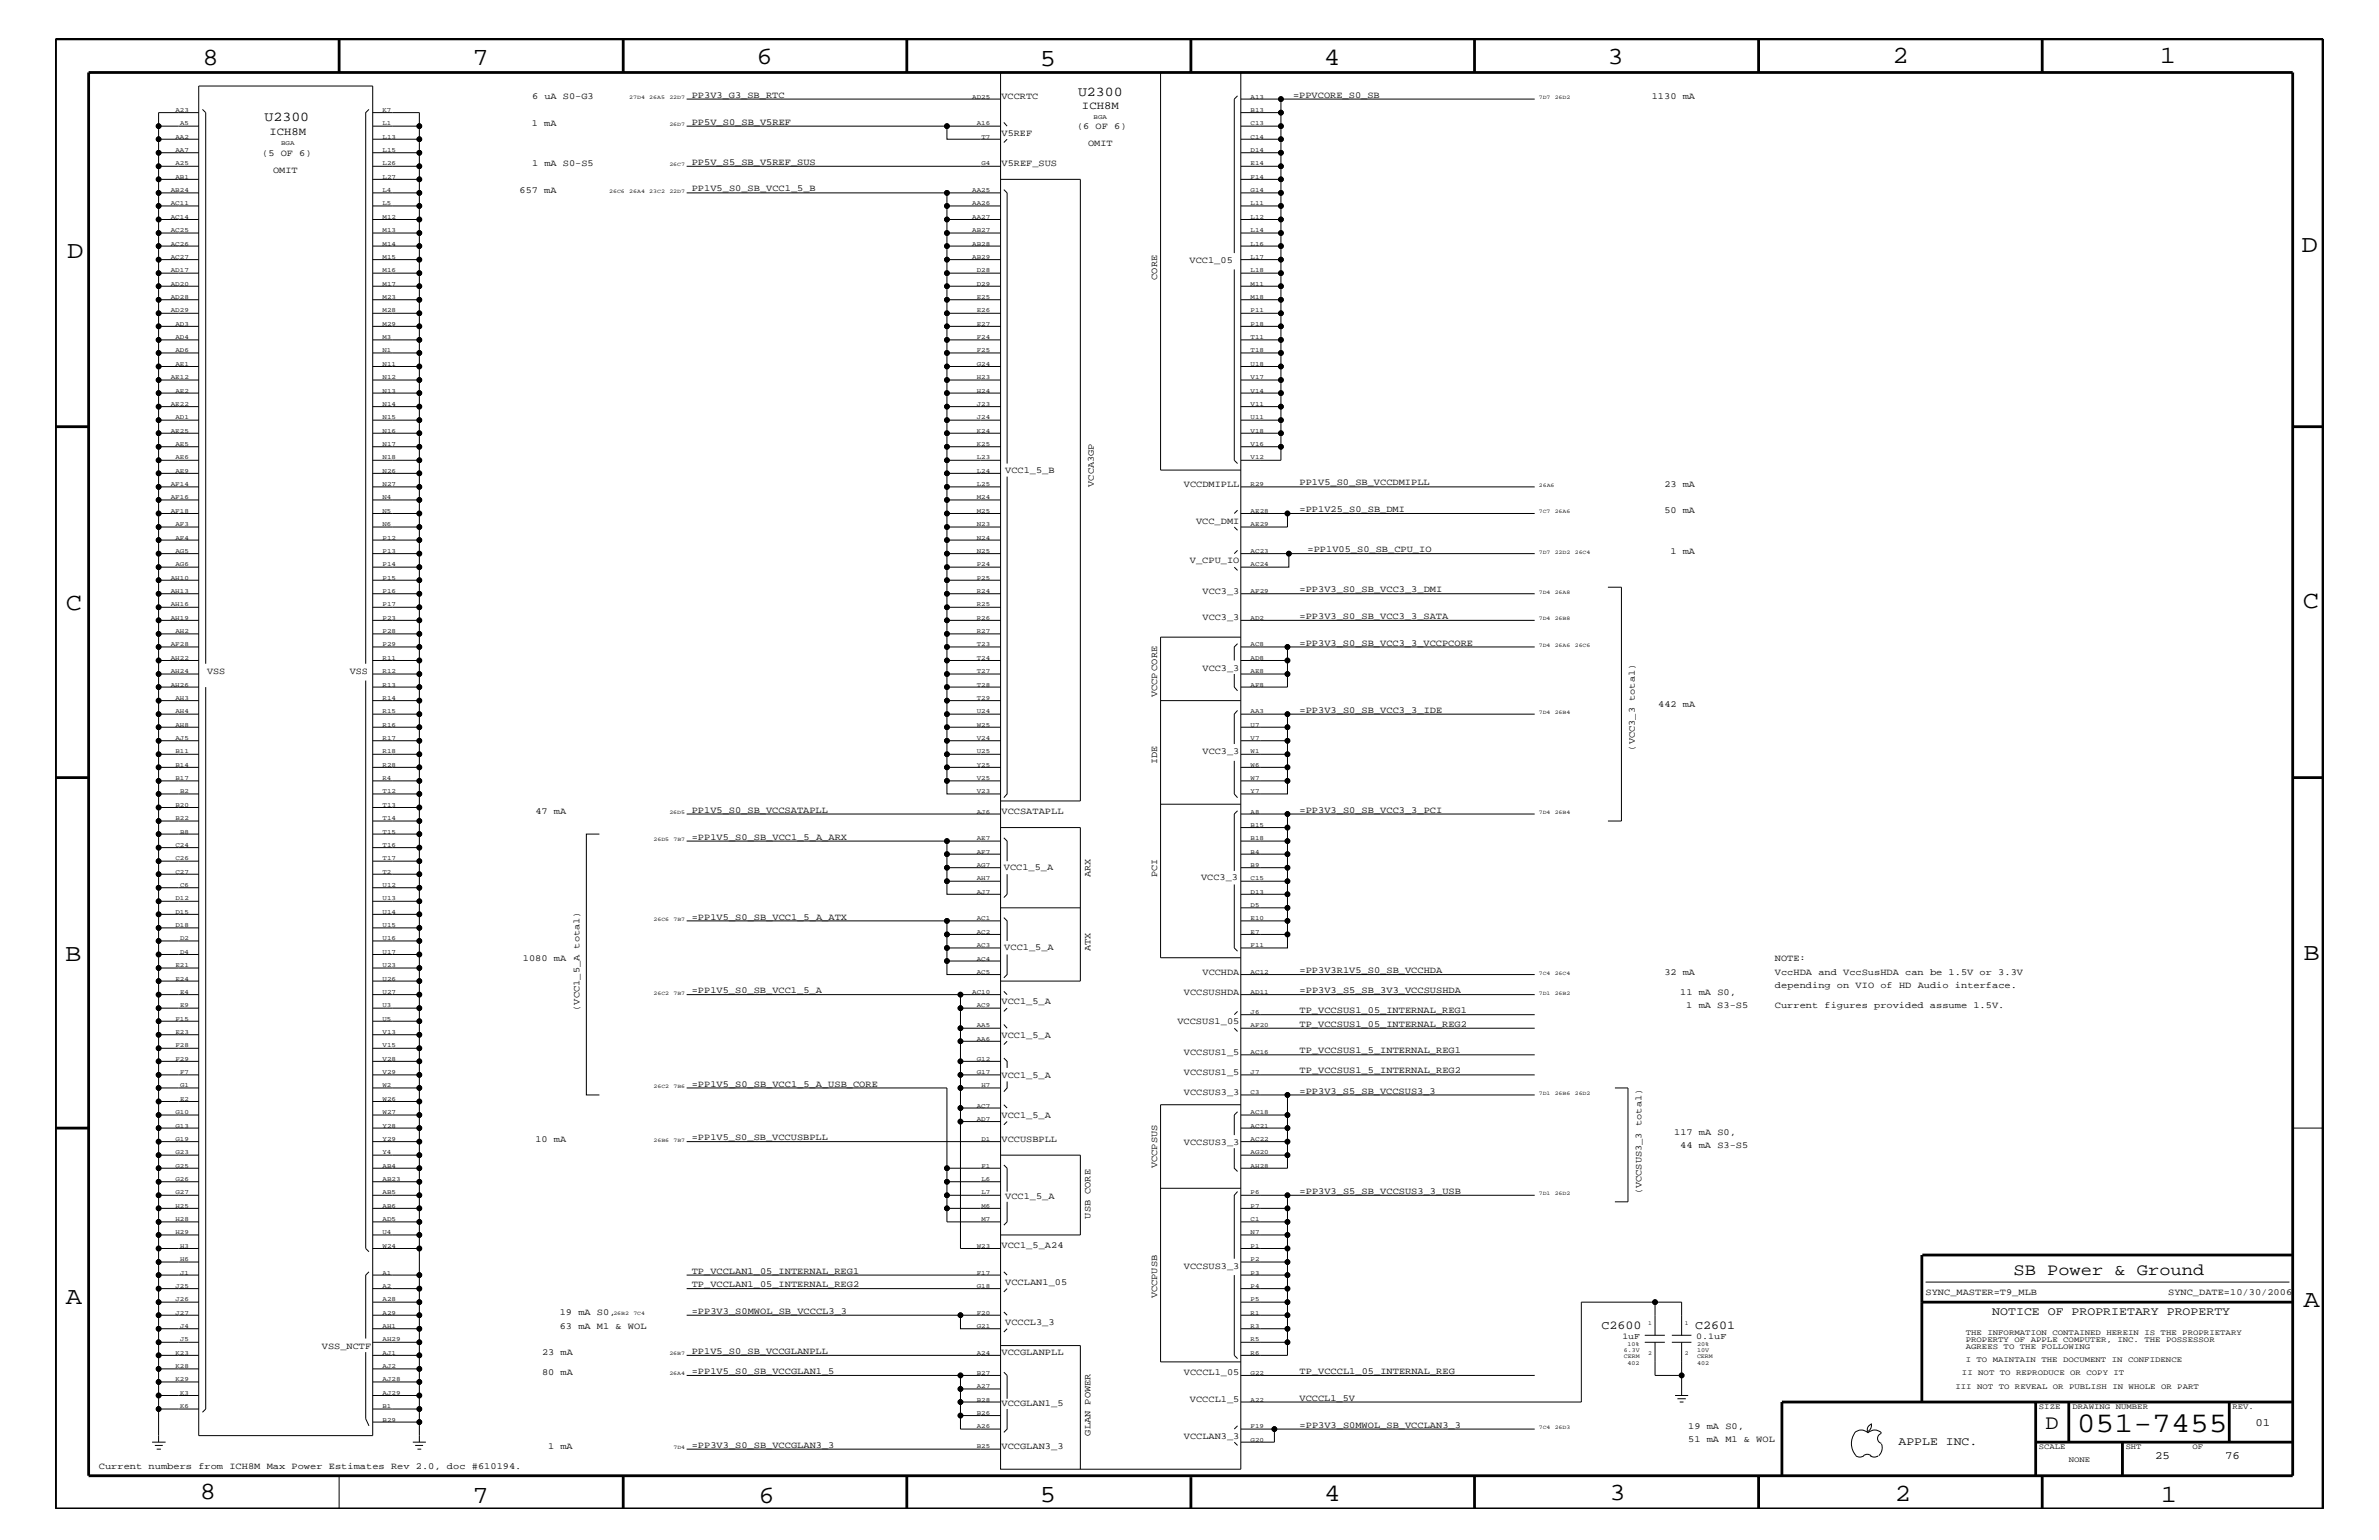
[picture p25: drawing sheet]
<svg xmlns="http://www.w3.org/2000/svg" width="432mm" height="279mm" viewBox="0 0 432 279" stroke-linecap="round" stroke-linejoin="round" font-family="sans-serif">
<defs><g id="words">
<text font-size="5.2" x="376.9" y="259.9">051-7455</text>
<g font-size="4.5">
<text x="36.7" y="11.7">8</text>
<text x="85.8" y="11.7">7</text>
<text x="137.3" y="11.5">6</text>
<text x="240.3" y="11.7">4</text>
<text x="291.8" y="11.5">3</text>
<text x="343.5" y="11.5">2</text>
<text x="392" y="11.5">1</text>
<text x="188.7" y="12.1">5</text>
<text x="12.2" y="46.8">D</text>
<text x="417.7" y="45.7">D</text>
<text x="11.9" y="110.6">C</text>
<text x="418" y="110.3">C</text>
<text x="11.9" y="174.3">B</text>
<text x="418.1" y="174.2">B</text>
<text x="11.9" y="236.7">A</text>
<text x="418.1" y="237.1">A</text>
<text x="36.2" y="271.9">8</text>
<text x="85.8" y="272.7">7</text>
<text x="137.7" y="272.7">6</text>
<text x="188.7" y="272.5">5</text>
<text x="240.4" y="272.3">4</text>
<text x="292.1" y="272.2">3</text>
<text x="343.9" y="272.3">2</text>
<text x="392.2" y="272.6">1</text>
</g>
<text font-size="3.7" x="371.3" y="259.3">D</text>
<text font-size="3" x="365.5" y="231.3">SB Power &amp; Ground</text>
<g font-size="2.5">
<text x="195.7" y="17.4">U2300</text>
<text x="48" y="22">U2300</text>
</g>
<g font-size="2.2">
<text x="290.7" y="241.1">C2600</text>
<text x="307.7" y="241.1">C2601</text>
</g>
<g font-size="2.1">
<text x="361.6" y="238.6">NOTICE OF PROPRIETARY PROPERTY</text>
<text x="344.6" y="262.2">APPLE INC.</text>
</g>
<g font-size="2">
<text x="196.4" y="19.8">ICH8M</text>
<text x="48.9" y="24.6">ICH8M</text>
<text x="409.4" y="258.7">01</text>
<text x="391.2" y="264.7">25</text>
<text x="403.9" y="264.7">76</text>
</g>
<g font-size="1.7">
<text x="96.6" y="18">6 uA S0-G3</text>
<text x="125.6" y="17.7">PP3V3_G3_SB_RTC</text>
<text x="181.8" y="18">VCCRTC</text>
<text x="234.7" y="17.7">=PPVCORE_S0_SB</text>
<text x="299.8" y="18">1130 mA</text>
<text x="96.5" y="22.9">1 mA</text>
<text x="125.6" y="22.6">PP5V_S0_SB_V5REF</text>
<text x="195.5" y="23.5">(6 OF 6)</text>
<text x="47.6" y="28.4">(5 OF 6)</text>
<text x="125.6" y="29.9">PP5V_S5_SB_V5REF_SUS</text>
<text x="181.8" y="24.7">V5REF</text>
<text x="197.5" y="26.5">OMIT</text>
<text x="49.6" y="31.4">OMIT</text>
<text x="94.3" y="35">657 mA</text>
<text x="96.6" y="30.2">1 mA S0-S5</text>
<text x="125.6" y="34.7">PP1V5_S0_SB_VCC1_5_B</text>
<text x="181.8" y="30.2">V5REF_SUS</text>
<text x="215.9" y="47.7">VCC1_05</text>
<text x="210.1" y="50.7" transform="rotate(-90 210.1 50.7)">CORE</text>
<text x="182.5" y="85.9">VCC1_5_B</text>
<text x="198.5" y="88.3" transform="rotate(-90 198.5 88.3)">VCCA3GP</text>
<text x="214.9" y="88.3">VCCDMIPLL</text>
<text x="235.9" y="88.1">PP1V5_S0_SB_VCCDMIPLL</text>
<text x="302.1" y="88.3">23 mA</text>
<text x="217.1" y="95">VCC_DMI</text>
<text x="235.9" y="92.9">=PP1V25_S0_SB_DMI</text>
<text x="302.1" y="93.2">50 mA</text>
<text x="237.3" y="100.2">=PP1V05_S0_SB_CPU_IO</text>
<text x="303.2" y="100.4">1 mA</text>
<text x="216" y="102.2">V_CPU_IO</text>
<text x="218.3" y="107.7">VCC3_3</text>
<text x="235.9" y="107.5">=PP3V3_S0_SB_VCC3_3_DMI</text>
<text x="218.3" y="112.6">VCC3_3</text>
<text x="235.9" y="112.3">=PP3V3_S0_SB_VCC3_3_SATA</text>
<text x="235.9" y="117.2">=PP3V3_S0_SB_VCC3_3_VCCPCORE</text>
<text x="37.6" y="122.3">VSS</text>
<text x="63.5" y="122.3">VSS</text>
<text x="218.3" y="121.7">VCC3_3</text>
<text x="210.1" y="126.5" transform="rotate(-90 210.1 126.5)">VCCP CORE</text>
<text x="235.9" y="129.3">=PP3V3_S0_SB_VCC3_3_IDE</text>
<text x="301" y="128.3">442 mA</text>
<text x="218.3" y="136.8">VCC3_3</text>
<text x="296.8" y="136.2" transform="rotate(-90 296.8 136.2)">(VCC3_3 total)</text>
<text x="210.1" y="138.6" transform="rotate(-90 210.1 138.6)">IDE</text>
<text x="97.2" y="147.7">47 mA</text>
<text x="125.6" y="147.5">PP1V5_S0_SB_VCCSATAPLL</text>
<text x="181.8" y="147.7">VCCSATAPLL</text>
<text x="235.9" y="147.5">=PP3V3_S0_SB_VCC3_3_PCI</text>
<text x="125.6" y="152.3">=PP1V5_S0_SB_VCC1_5_A_ARX</text>
<text x="182.2" y="157.8">VCC1_5_A</text>
<text x="198" y="159.2" transform="rotate(-90 198 159.2)">ARX</text>
<text x="210.1" y="159.2" transform="rotate(-90 210.1 159.2)">PCI</text>
<text x="218" y="159.7">VCC3_3</text>
<text x="125.6" y="166.9">=PP1V5_S0_SB_VCC1_5_A_ATX</text>
<text x="182.3" y="172.4">VCC1_5_A</text>
<text x="198" y="172.6" transform="rotate(-90 198 172.6)">ATX</text>
<text x="94.9" y="174.4">1080 mA</text>
<text x="218.3" y="176.8">VCCHDA</text>
<text x="235.9" y="176.6">=PP3V3R1V5_S0_SB_VCCHDA</text>
<text x="302.1" y="176.8">32 mA</text>
<text x="322.2" y="179.3">depending on VIO of HD Audio interface.</text>
<text x="322.2" y="176.8">VccHDA and VccSusHDA can be 1.5V or 3.3V</text>
<text x="322.2" y="174.4">NOTE:</text>
<text x="105.2" y="183.4" transform="rotate(-90 105.2 183.4)">(VCC1_5_A total)</text>
<text x="125.6" y="180.2">=PP1V5_S0_SB_VCC1_5_A</text>
<text x="181.8" y="182.2">VCC1_5_A</text>
<text x="213.7" y="185.9">VCCSUS1_05</text>
<text x="214.9" y="180.5">VCCSUSHDA</text>
<text x="235.9" y="180.2">=PP3V3_S5_SB_3V3_VCCSUSHDA</text>
<text x="235.9" y="183.8">TP_VCCSUS1_05_INTERNAL_REG1</text>
<text x="305" y="180.5">11 mA S0,</text>
<text x="306.1" y="182.9">1 mA S3-S5</text>
<text x="322.2" y="182.9">Current figures provided assume 1.5V.</text>
<text x="181.8" y="188.3">VCC1_5_A</text>
<text x="214.9" y="191.4">VCCSUS1_5</text>
<text x="235.9" y="191.1">TP_VCCSUS1_5_INTERNAL_REG1</text>
<text x="235.9" y="186.3">TP_VCCSUS1_05_INTERNAL_REG2</text>
<text x="125.6" y="197.2">=PP1V5_S0_SB_VCC1_5_A_USB_CORE</text>
<text x="181.8" y="195.6">VCC1_5_A</text>
<text x="214.9" y="195">VCCSUS1_5</text>
<text x="235.9" y="194.8">TP_VCCSUS1_5_INTERNAL_REG2</text>
<text x="181.8" y="202.9">VCC1_5_A</text>
<text x="214.9" y="198.7">VCCSUS3_3</text>
<text x="235.9" y="198.4">=PP3V3_S5_SB_VCCSUS3_3</text>
<text x="97.2" y="207.1">10 mA</text>
<text x="125.6" y="206.9">=PP1V5_S0_SB_VCCUSBPLL</text>
<text x="181.8" y="207.1">VCCUSBPLL</text>
<text x="214.9" y="207.7">VCCSUS3_3</text>
<text x="303.9" y="205.9">117 mA S0,</text>
<text x="305" y="208.3">44 mA S3-S5</text>
<text x="210.1" y="211.9" transform="rotate(-90 210.1 211.9)">VCCPSUS</text>
<text x="182.5" y="217.5">VCC1_5_A</text>
<text x="198" y="221.1" transform="rotate(-90 198 221.1)">USB CORE</text>
<text x="235.9" y="216.6">=PP3V3_S5_SB_VCCSUS3_3_USB</text>
<text x="297.9" y="216.7" transform="rotate(-90 297.9 216.7)">(VCCSUS3_3 total)</text>
<text x="181.8" y="226.5">VCC1_5_A24</text>
<text x="125.6" y="233.5">TP_VCCLAN1_05_INTERNAL_REG2</text>
<text x="125.6" y="231.1">TP_VCCLAN1_05_INTERNAL_REG1</text>
<text x="182.5" y="233.2">VCCLAN1_05</text>
<text x="214.9" y="230.2">VCCSUS3_3</text>
<text x="101.6" y="238.6">19 mA S0,</text>
<text x="125.6" y="238.4">=PP3V3_S0MWOL_SB_VCCCL3_3</text>
<text x="210.1" y="235.6" transform="rotate(-90 210.1 235.6)">VCCPUSB</text>
<text x="349.5" y="235">SYNC_MASTER=T9_MLB</text>
<text x="393.5" y="235">SYNC_DATE=10/30/2006</text>
<text x="58.4" y="244.7">VSS_NCTF</text>
<text x="98.4" y="245.9">23 mA</text>
<text x="101.6" y="241.1">63 mA M1 &amp; WOL</text>
<text x="125.6" y="245.6">PP1V5_S0_SB_VCCGLANPLL</text>
<text x="181.8" y="245.9">VCCGLANPLL</text>
<text x="182.5" y="240.5">VCCCL3_3</text>
<text x="98.4" y="249.5">80 mA</text>
<text x="125.6" y="249.3">=PP1V5_S0_SB_VCCGLAN1_5</text>
<text x="214.9" y="249.5">VCCCL1_05</text>
<text x="235.9" y="249.3">TP_VCCCL1_05_INTERNAL_REG</text>
<text x="181.8" y="255">VCCGLAN1_5</text>
<text x="216" y="254.4">VCCCL1_5</text>
<text x="235.9" y="254.2">VCCCL1_5V</text>
<text x="99.5" y="262.9">1 mA</text>
<text x="125.6" y="262.7">=PP3V3_S0_SB_VCCGLAN3_3</text>
<text x="181.8" y="262.9">VCCGLAN3_3</text>
<text x="198" y="260.5" transform="rotate(-90 198 260.5)">GLAN POWER</text>
<text x="214.9" y="261.1">VCCLAN3_3</text>
<text x="235.9" y="259">=PP3V3_S0MWOL_SB_VCCLAN3_3</text>
<text x="306.4" y="261.6">51 mA M1 &amp; WOL</text>
<text x="306.4" y="259.3">19 mA S0,</text>
<text x="17.9" y="266.6">Current numbers from ICH8M Max Power Estimates Rev 2.0, doc #610194.</text>
</g>
<g font-size="1.6">
<text x="294.5" y="242.9">1uF</text>
<text x="307.8" y="242.9">0.1uF</text>
</g>
<g font-size="1.4">
<text x="356.8" y="242.3">THE INFORMATION CONTAINED HEREIN IS THE PROPRIETARY</text>
<text x="356.8" y="243.5">PROPERTY OF APPLE COMPUTER, INC. THE POSSESSOR</text>
<text x="356.8" y="244.7">AGREES TO THE FOLLOWING</text>
<text x="354.9" y="252">III NOT TO REVEAL OR PUBLISH IN WHOLE OR PART</text>
<text x="356.1" y="249.5">II NOT TO REPRODUCE OR COPY IT</text>
<text x="356.8" y="247.1">I TO MAINTAIN THE DOCUMENT IN CONFIDENCE</text>
<text x="370.1" y="255.6">SIZE</text>
<text x="376.2" y="255.6">DRAWING NUMBER</text>
<text x="405.2" y="255.6">REV.</text>
<text x="370.1" y="262.9">SCALE</text>
<text x="385.8" y="262.9">SHT</text>
<text x="397.9" y="262.9">OF</text>
<text x="375.5" y="265.3">NONE</text>
</g>
<g font-size="1.2">
<text x="176.4" y="17.9">AD25</text>
<text x="227" y="17.9">A13</text>
<text x="31.8" y="20.3">A23</text>
<text x="32.7" y="22.7">A5</text>
<text x="69.4" y="20.3">K7</text>
<text x="69.4" y="22.7">L1</text>
<text x="177.3" y="22.7">A16</text>
<text x="198.5" y="21.6">BGA</text>
<text x="227" y="20.3">B13</text>
<text x="227" y="22.7">C13</text>
<text x="31.8" y="27.5">AA7</text>
<text x="31.8" y="25.2">AA2</text>
<text x="51" y="26.4">BGA</text>
<text x="69.4" y="25.2">L13</text>
<text x="69.4" y="27.5">L15</text>
<text x="178.1" y="25.2">T7</text>
<text x="227" y="25.2">C14</text>
<text x="227" y="27.5">D14</text>
<text x="31" y="34.8">AB24</text>
<text x="31.8" y="30">A25</text>
<text x="31.8" y="32.5">AB1</text>
<text x="69.4" y="30">L26</text>
<text x="69.4" y="32.5">L27</text>
<text x="69.4" y="34.8">L4</text>
<text x="176.4" y="34.8">AA25</text>
<text x="178.1" y="30">G4</text>
<text x="227" y="30">E14</text>
<text x="227" y="32.5">F14</text>
<text x="227" y="34.8">G14</text>
<text x="31" y="37.3">AC11</text>
<text x="31" y="39.7">AC14</text>
<text x="69.4" y="37.3">L5</text>
<text x="69.4" y="39.7">M12</text>
<text x="176.4" y="37.3">AA26</text>
<text x="176.4" y="39.7">AA27</text>
<text x="227" y="37.3">L11</text>
<text x="227" y="39.7">L12</text>
<text x="31" y="44.6">AC26</text>
<text x="31" y="47">AC27</text>
<text x="31" y="42.1">AC25</text>
<text x="69.4" y="42.1">M13</text>
<text x="69.4" y="44.6">M14</text>
<text x="69.4" y="47">M15</text>
<text x="176.4" y="42.1">AB27</text>
<text x="176.4" y="44.6">AB28</text>
<text x="176.4" y="47">AB29</text>
<text x="227" y="42.1">L14</text>
<text x="227" y="44.6">L16</text>
<text x="227" y="47">L17</text>
<text x="31" y="49.4">AD17</text>
<text x="31" y="51.8">AD20</text>
<text x="69.4" y="49.4">M16</text>
<text x="69.4" y="51.8">M17</text>
<text x="177.3" y="49.4">D28</text>
<text x="177.3" y="51.8">D29</text>
<text x="227" y="49.4">L18</text>
<text x="227" y="51.8">M11</text>
<text x="31" y="54.2">AD28</text>
<text x="31" y="56.7">AD29</text>
<text x="31.8" y="59.1">AD3</text>
<text x="69.4" y="54.2">M23</text>
<text x="69.4" y="56.7">M28</text>
<text x="69.4" y="59.1">M29</text>
<text x="177.3" y="59.1">E27</text>
<text x="177.3" y="54.2">E25</text>
<text x="177.3" y="56.7">E26</text>
<text x="227" y="54.2">M18</text>
<text x="227" y="56.7">P11</text>
<text x="227" y="59.1">P18</text>
<text x="31.8" y="61.5">AD4</text>
<text x="31.8" y="64">AD6</text>
<text x="69.4" y="61.5">M3</text>
<text x="69.4" y="64">N1</text>
<text x="177.3" y="61.5">F24</text>
<text x="177.3" y="64">F25</text>
<text x="227" y="61.5">T11</text>
<text x="227" y="64">T18</text>
<text x="31" y="68.8">AE12</text>
<text x="31.8" y="71.2">AE2</text>
<text x="31.8" y="66.4">AE1</text>
<text x="69.4" y="66.4">N11</text>
<text x="69.4" y="68.8">N12</text>
<text x="69.4" y="71.2">N13</text>
<text x="177.3" y="66.4">G24</text>
<text x="177.3" y="68.8">H23</text>
<text x="177.3" y="71.2">H24</text>
<text x="227" y="66.4">U18</text>
<text x="227" y="68.8">V17</text>
<text x="227" y="71.2">V14</text>
<text x="31" y="73.7">AE22</text>
<text x="31.8" y="76.1">AD1</text>
<text x="69.4" y="73.7">N14</text>
<text x="69.4" y="76.1">N15</text>
<text x="177.3" y="73.7">J23</text>
<text x="177.3" y="76.1">J24</text>
<text x="227" y="73.7">V11</text>
<text x="227" y="76.1">U11</text>
<text x="31" y="78.5">AE25</text>
<text x="31.8" y="80.9">AE5</text>
<text x="31.8" y="83.3">AE6</text>
<text x="69.4" y="78.5">N16</text>
<text x="69.4" y="80.9">N17</text>
<text x="69.4" y="83.3">N18</text>
<text x="177.3" y="78.5">K24</text>
<text x="177.3" y="80.9">K25</text>
<text x="177.3" y="83.3">L23</text>
<text x="227" y="78.5">V18</text>
<text x="227" y="80.9">V16</text>
<text x="227" y="83.3">V12</text>
<text x="31" y="88.2">AF14</text>
<text x="31.8" y="85.8">AE9</text>
<text x="69.4" y="85.8">N26</text>
<text x="69.4" y="88.2">N27</text>
<text x="177.3" y="85.8">L24</text>
<text x="177.3" y="88.2">L25</text>
<text x="227" y="88.2">R29</text>
<text x="31" y="90.6">AF16</text>
<text x="31" y="93.1">AF18</text>
<text x="31.8" y="95.4">AF3</text>
<text x="69.4" y="90.6">N4</text>
<text x="69.4" y="93.1">N5</text>
<text x="69.4" y="95.4">N6</text>
<text x="177.3" y="90.6">M24</text>
<text x="177.3" y="93.1">M25</text>
<text x="177.3" y="95.4">N23</text>
<text x="227" y="93.1">AE28</text>
<text x="227" y="95.4">AE29</text>
<text x="31.8" y="97.9">AF4</text>
<text x="31.8" y="100.4">AG5</text>
<text x="69.4" y="97.9">P12</text>
<text x="69.4" y="100.4">P13</text>
<text x="177.3" y="97.9">N24</text>
<text x="177.3" y="100.4">N25</text>
<text x="227" y="100.4">AC23</text>
<text x="31" y="105.2">AH10</text>
<text x="31" y="107.6">AH13</text>
<text x="31.8" y="102.7">AG6</text>
<text x="69.4" y="102.7">P14</text>
<text x="69.4" y="105.2">P15</text>
<text x="69.4" y="107.6">P16</text>
<text x="177.3" y="102.7">P24</text>
<text x="177.3" y="105.2">P25</text>
<text x="177.3" y="107.6">R24</text>
<text x="227" y="102.7">AC24</text>
<text x="227" y="107.6">AF29</text>
<text x="31" y="110">AH16</text>
<text x="31" y="112.5">AH19</text>
<text x="69.4" y="110">P17</text>
<text x="69.4" y="112.5">P23</text>
<text x="177.3" y="110">R25</text>
<text x="177.3" y="112.5">R26</text>
<text x="227" y="112.5">AD2</text>
<text x="31" y="117.3">AF28</text>
<text x="31" y="119.7">AH22</text>
<text x="31.8" y="114.8">AH2</text>
<text x="69.4" y="114.8">P28</text>
<text x="69.4" y="117.3">P29</text>
<text x="69.4" y="119.7">R11</text>
<text x="177.3" y="114.8">R27</text>
<text x="177.3" y="117.3">T23</text>
<text x="177.3" y="119.7">T24</text>
<text x="227" y="117.3">AC8</text>
<text x="227" y="119.7">AD8</text>
<text x="31" y="122.1">AH24</text>
<text x="31" y="124.6">AH26</text>
<text x="69.4" y="122.1">R12</text>
<text x="69.4" y="124.6">R13</text>
<text x="177.3" y="122.1">T27</text>
<text x="177.3" y="124.6">T28</text>
<text x="227" y="122.1">AE8</text>
<text x="227" y="124.6">AF8</text>
<text x="31.8" y="127">AH3</text>
<text x="31.8" y="129.4">AH4</text>
<text x="31.8" y="131.9">AH8</text>
<text x="69.4" y="127">R14</text>
<text x="69.4" y="129.4">R15</text>
<text x="69.4" y="131.9">R16</text>
<text x="177.3" y="127">T29</text>
<text x="177.3" y="129.4">U24</text>
<text x="177.3" y="131.9">W25</text>
<text x="227" y="129.4">AA3</text>
<text x="227" y="131.9">U7</text>
<text x="31.8" y="134.2">AJ5</text>
<text x="31.8" y="136.7">B11</text>
<text x="69.4" y="134.2">R17</text>
<text x="69.4" y="136.7">R18</text>
<text x="177.3" y="134.2">V24</text>
<text x="177.3" y="136.7">U25</text>
<text x="227" y="134.2">V7</text>
<text x="227" y="136.7">W1</text>
<text x="31.8" y="139.1">B14</text>
<text x="31.8" y="141.5">B17</text>
<text x="32.7" y="144">B2</text>
<text x="69.4" y="139.1">R28</text>
<text x="69.4" y="141.5">R4</text>
<text x="69.4" y="144">T12</text>
<text x="177.3" y="139.1">Y25</text>
<text x="177.3" y="141.5">V25</text>
<text x="177.3" y="144">V23</text>
<text x="227" y="139.1">W6</text>
<text x="227" y="141.5">W7</text>
<text x="227" y="144">Y7</text>
<text x="31.8" y="146.4">B20</text>
<text x="31.8" y="148.8">B22</text>
<text x="69.4" y="146.4">T13</text>
<text x="69.4" y="148.8">T14</text>
<text x="177.3" y="147.6">AJ6</text>
<text x="227" y="147.6">A8</text>
<text x="31.8" y="153.7">C24</text>
<text x="32.7" y="151.2">B8</text>
<text x="69.4" y="151.2">T15</text>
<text x="69.4" y="153.7">T16</text>
<text x="177.3" y="152.4">AE7</text>
<text x="177.3" y="154.9">AF7</text>
<text x="227" y="150.1">B15</text>
<text x="227" y="152.4">B18</text>
<text x="227" y="154.9">B4</text>
<text x="31.8" y="156.1">C26</text>
<text x="31.8" y="158.5">C27</text>
<text x="32.7" y="160.9">C6</text>
<text x="69.4" y="156.1">T17</text>
<text x="69.4" y="158.5">T2</text>
<text x="69.4" y="160.9">U12</text>
<text x="177.3" y="157.3">AG7</text>
<text x="177.3" y="159.7">AH7</text>
<text x="227" y="157.3">B9</text>
<text x="227" y="159.7">C15</text>
<text x="31.8" y="163.4">D12</text>
<text x="31.8" y="165.8">D15</text>
<text x="69.4" y="163.4">U13</text>
<text x="69.4" y="165.8">U14</text>
<text x="177.3" y="162.2">AJ7</text>
<text x="177.3" y="167">AC1</text>
<text x="227" y="162.2">D13</text>
<text x="227" y="164.5">D5</text>
<text x="227" y="167">E10</text>
<text x="31.8" y="168.2">D18</text>
<text x="32.7" y="170.6">D2</text>
<text x="32.7" y="173.1">D4</text>
<text x="69.4" y="168.2">U15</text>
<text x="69.4" y="170.6">U16</text>
<text x="69.4" y="173.1">U17</text>
<text x="177.3" y="169.4">AC2</text>
<text x="177.3" y="171.8">AC3</text>
<text x="227" y="169.4">E7</text>
<text x="227" y="171.8">F11</text>
<text x="31.8" y="175.5">E21</text>
<text x="31.8" y="177.9">E24</text>
<text x="69.4" y="175.5">U23</text>
<text x="69.4" y="177.9">U26</text>
<text x="177.3" y="174.3">AC4</text>
<text x="177.3" y="176.7">AC5</text>
<text x="227" y="176.7">AC12</text>
<text x="31.8" y="185.2">F15</text>
<text x="32.7" y="180.4">E4</text>
<text x="32.7" y="182.7">E9</text>
<text x="69.4" y="180.4">U27</text>
<text x="69.4" y="182.7">U3</text>
<text x="69.4" y="185.2">U5</text>
<text x="176.4" y="180.4">AC10</text>
<text x="177.3" y="182.7">AC9</text>
<text x="227" y="184">J6</text>
<text x="227" y="180.4">AD11</text>
<text x="31.8" y="187.6">E23</text>
<text x="31.8" y="190">F28</text>
<text x="69.4" y="187.6">V13</text>
<text x="69.4" y="190">V15</text>
<text x="177.3" y="186.4">AA5</text>
<text x="177.3" y="188.8">AA6</text>
<text x="227" y="186.4">AF20</text>
<text x="227" y="191.2">AC16</text>
<text x="31.8" y="192.5">F29</text>
<text x="32.7" y="194.8">F7</text>
<text x="32.7" y="197.3">G1</text>
<text x="69.4" y="192.5">V28</text>
<text x="69.4" y="194.8">V29</text>
<text x="69.4" y="197.3">W2</text>
<text x="177.3" y="192.5">G12</text>
<text x="177.3" y="194.8">G17</text>
<text x="178.1" y="197.3">H7</text>
<text x="227" y="194.8">J7</text>
<text x="31.8" y="202.1">G10</text>
<text x="32.7" y="199.8">E2</text>
<text x="69.4" y="199.8">W26</text>
<text x="69.4" y="202.1">W27</text>
<text x="177.3" y="200.9">AC7</text>
<text x="177.3" y="203.4">AD7</text>
<text x="227" y="198.5">C3</text>
<text x="227" y="202.1">AC18</text>
<text x="31.8" y="204.6">G13</text>
<text x="31.8" y="207">G19</text>
<text x="31.8" y="209.4">G23</text>
<text x="69.4" y="204.6">Y28</text>
<text x="69.4" y="207">Y29</text>
<text x="69.4" y="209.4">Y4</text>
<text x="178.1" y="207">D1</text>
<text x="227" y="204.6">AC21</text>
<text x="227" y="207">AC22</text>
<text x="227" y="209.4">AG20</text>
<text x="31.8" y="211.9">G25</text>
<text x="31.8" y="214.2">G26</text>
<text x="69.4" y="211.9">AB4</text>
<text x="69.4" y="214.2">AB23</text>
<text x="178.1" y="211.9">F1</text>
<text x="178.1" y="214.2">L6</text>
<text x="227" y="211.9">AH28</text>
<text x="31.8" y="216.7">G27</text>
<text x="31.8" y="219.1">H25</text>
<text x="31.8" y="221.5">H28</text>
<text x="69.4" y="216.7">AB5</text>
<text x="69.4" y="219.1">AB6</text>
<text x="69.4" y="221.5">AD5</text>
<text x="178.1" y="216.7">L7</text>
<text x="178.1" y="219.1">M6</text>
<text x="178.1" y="221.5">M7</text>
<text x="227" y="216.7">P6</text>
<text x="227" y="219.1">P7</text>
<text x="227" y="221.5">C1</text>
<text x="31.8" y="224">H29</text>
<text x="32.7" y="226.4">H3</text>
<text x="69.4" y="224">U4</text>
<text x="69.4" y="226.4">W24</text>
<text x="177.3" y="226.4">W23</text>
<text x="227" y="226.4">P1</text>
<text x="227" y="224">N7</text>
<text x="31.8" y="233.7">J25</text>
<text x="32.7" y="228.8">H6</text>
<text x="32.7" y="231.3">J1</text>
<text x="69.4" y="231.3">A1</text>
<text x="69.4" y="233.7">A2</text>
<text x="177.3" y="231.3">F17</text>
<text x="177.3" y="233.7">G18</text>
<text x="227" y="228.8">P2</text>
<text x="227" y="231.3">P3</text>
<text x="227" y="233.7">P4</text>
<text x="31.8" y="236.1">J26</text>
<text x="31.8" y="238.5">J27</text>
<text x="69.4" y="236.1">A28</text>
<text x="69.4" y="238.5">A29</text>
<text x="177.3" y="238.5">F20</text>
<text x="227" y="236.1">P5</text>
<text x="227" y="238.5">R1</text>
<text x="31.8" y="245.8">K23</text>
<text x="32.7" y="240.9">J4</text>
<text x="32.7" y="243.4">J5</text>
<text x="69.4" y="240.9">AH1</text>
<text x="69.4" y="243.4">AH29</text>
<text x="69.4" y="245.8">AJ1</text>
<text x="177.3" y="240.9">G21</text>
<text x="177.3" y="245.8">A24</text>
<text x="227" y="240.9">R3</text>
<text x="227" y="243.4">R5</text>
<text x="227" y="245.8">R6</text>
<text x="31.8" y="248.2">K28</text>
<text x="31.8" y="250.6">K29</text>
<text x="69.4" y="248.2">AJ2</text>
<text x="69.4" y="250.6">AJ28</text>
<text x="177.3" y="249.5">B27</text>
<text x="177.3" y="251.8">A27</text>
<text x="227" y="249.5">G22</text>
<text x="32.7" y="253.1">K3</text>
<text x="32.7" y="255.5">K6</text>
<text x="69.4" y="257.9">B29</text>
<text x="69.4" y="253.1">AJ29</text>
<text x="69.4" y="255.5">B1</text>
<text x="177.3" y="254.3">B28</text>
<text x="177.3" y="256.7">B26</text>
<text x="227" y="254.3">A22</text>
<text x="177.3" y="259.1">A26</text>
<text x="177.3" y="262.7">B25</text>
<text x="227" y="259.1">F19</text>
<text x="227" y="261.6">G20</text>
</g>
<g font-size="1.1">
<text x="294.7" y="245.2">6.3V</text>
<text x="295.4" y="244.1">10%</text>
<text x="299.1" y="240.5">1</text>
<text x="299.1" y="245.9">2</text>
<text x="305.8" y="240.5">1</text>
<text x="305.8" y="245.9">2</text>
<text x="308" y="245.2">10V</text>
<text x="308" y="244.1">20%</text>
<text x="294.7" y="246.4">CERM</text>
<text x="295.4" y="247.6">402</text>
<text x="308" y="247.6">402</text>
<text x="308" y="246.4">CERM</text>
</g>
<g font-size="1">
<text x="114.2" y="18">27D4</text>
<text x="117.9" y="18">26A5</text>
<text x="121.5" y="18">22D7</text>
<text x="279.3" y="18">7D7</text>
<text x="282.2" y="18">26D2</text>
<text x="121.5" y="22.9">26D7</text>
<text x="110.6" y="35">26C6</text>
<text x="114.2" y="35">26A4</text>
<text x="117.9" y="35">23C2</text>
<text x="121.5" y="35">22D7</text>
<text x="121.5" y="30.2">26C7</text>
<text x="279.3" y="88.3">26A6</text>
<text x="279.3" y="93.2">7C7</text>
<text x="282.2" y="93.2">26A6</text>
<text x="279.3" y="100.4">7D7</text>
<text x="282.2" y="100.4">22D2</text>
<text x="285.8" y="100.4">26C4</text>
<text x="279.3" y="107.7">7D4</text>
<text x="282.2" y="107.7">26A8</text>
<text x="279.3" y="112.6">7D4</text>
<text x="282.2" y="112.6">26B8</text>
<text x="279.3" y="117.4">7D4</text>
<text x="282.2" y="117.4">26A6</text>
<text x="285.8" y="117.4">26C6</text>
<text x="279.3" y="129.6">7D4</text>
<text x="282.2" y="129.6">26B4</text>
<text x="121.5" y="147.7">26D5</text>
<text x="279.3" y="147.7">7D4</text>
<text x="282.2" y="147.7">26B4</text>
<text x="118.6" y="152.6">26D5</text>
<text x="122.3" y="152.6">7B7</text>
<text x="118.6" y="167.1">26C6</text>
<text x="122.3" y="167.1">7B7</text>
<text x="279.3" y="176.8">7C4</text>
<text x="282.2" y="176.8">26C4</text>
<text x="118.6" y="180.5">26C2</text>
<text x="122.3" y="180.5">7B7</text>
<text x="279.3" y="180.5">7D1</text>
<text x="282.2" y="180.5">26B2</text>
<text x="118.6" y="197.4">26C2</text>
<text x="122.3" y="197.4">7B6</text>
<text x="279.3" y="198.7">7D1</text>
<text x="282.2" y="198.7">26B6</text>
<text x="285.8" y="198.7">26D2</text>
<text x="118.6" y="207.1">26B6</text>
<text x="122.3" y="207.1">7B7</text>
<text x="279.3" y="216.9">7D1</text>
<text x="282.2" y="216.9">26D2</text>
<text x="111.3" y="238.6">26B2</text>
<text x="115" y="238.6">7C4</text>
<text x="121.5" y="245.9">26B7</text>
<text x="121.5" y="249.5">26A4</text>
<text x="122.3" y="262.9">7D4</text>
<text x="279.3" y="259.3">7C4</text>
<text x="282.2" y="259.3">26D3</text>
</g>
</g></defs>
<g fill="none" stroke="#000" stroke-width=".18">
<path d="M36.1 15.6h31.5v244.9h-31.5zM36.7 19.8l.6 .6v100M67 19.8l-.6 .6v100M124.6 18h57M181.6 13.2h43.6v253.4h-43.6zM210.7 13.2v72.1h14.5M224.6 17.4l-.6 .6v27.9M225.2 18h53.4M232.5 18v65.5h-7.3M28.8 39.8v2.5h7.3M28.8 37.4v2.4h7.3M28.8 35v2.4h7.3"/>
<path d="M28.8 32.5v2.5h7.3M28.8 30.2v2.3h7.3M28.8 27.7v2.5h7.3M28.8 25.3v2.4h7.3M28.8 22.9v2.4h7.3M36.1 20.4h-7.3v2.5h7.3M67.6 20.4h8.5v2.5h-8.5M76.1 39.8v2.5h-8.5M76.1 37.4v2.4h-8.5M76.1 35v2.4h-8.5M76.1 32.5v2.5h-8.5M76.1 30.2v2.3h-8.5"/>
<path d="M76.1 27.7v2.5h-8.5M76.1 25.3v2.4h-8.5M76.1 22.9v2.4h-8.5M124.6 35h47.3M124.6 30.2h57M124.6 22.9h47.3M181.6 22.9h-9.7v2.4h9.7M181.6 39.8h-9.7v2.5M181.6 37.4h-9.7v2.4M181.6 35h-9.7v2.4M181.6 32.5h14.5v112.8h-14.5M182.2 34.4l.6 .6v49.1"/>
<path d="M182.2 22.2l.6 .7M182.8 25.3l-.6 .6M225.2 35h7.3M225.2 37.4h7.3M225.2 39.8h7.3M225.2 30.2h7.3M225.2 32.5h7.3M225.2 27.7h7.3M225.2 25.3h7.3M225.2 22.9h7.3M225.2 20.4h7.3M28.8 59.2v2.5h7.3"/>
<path d="M28.8 56.8v2.4h7.3M28.8 54.4v2.4h7.3M28.8 51.9v2.5h7.3M28.8 49.6v2.3h7.3M28.8 47.1v2.5h7.3M28.8 44.6v2.5h7.3M28.8 42.3v2.3h7.3M76.1 59.2v2.5h-8.5M76.1 56.8v2.4h-8.5M76.1 54.4v2.4h-8.5M76.1 51.9v2.5h-8.5M76.1 49.6v2.3h-8.5"/>
<path d="M76.1 47.1v2.5h-8.5M76.1 44.6v2.5h-8.5M76.1 42.3v2.3h-8.5M181.6 59.2h-9.7v2.5M181.6 56.8h-9.7v2.4M181.6 54.4h-9.7v2.4M181.6 51.9h-9.7v2.5M181.6 49.6h-9.7v2.3M181.6 47.1h-9.7v2.5M181.6 44.6h-9.7v2.5M181.6 42.3h-9.7v2.3M224 48.9v34.6l.6 .6"/>
<path d="M225.2 59.2h7.3M225.2 54.4h7.3M225.2 56.8h7.3M225.2 47.1h7.3M225.2 49.6h7.3M225.2 51.9h7.3M225.2 42.3h7.3M225.2 44.6h7.3M28.8 78.6v2.5h7.3M28.8 76.2v2.4h7.3M28.8 73.8v2.4h7.3M28.8 71.3v2.5h7.3"/>
<path d="M28.8 68.9v2.4h7.3M28.8 66.5v2.4h7.3M28.8 64v2.5h7.3M28.8 61.7v2.3h7.3M76.1 78.6v2.5h-8.5M76.1 76.2v2.4h-8.5M76.1 73.8v2.4h-8.5M76.1 71.3v2.5h-8.5M76.1 68.9v2.4h-8.5M76.1 66.5v2.4h-8.5M76.1 64v2.5h-8.5M76.1 61.7v2.3h-8.5"/>
<path d="M181.6 78.6h-9.7v2.5M181.6 76.2h-9.7v2.4M181.6 73.8h-9.7v2.4M181.6 71.3h-9.7v2.5M181.6 68.9h-9.7v2.4M181.6 66.5h-9.7v2.4M181.6 64h-9.7v2.5M181.6 61.7h-9.7v2.3M225.2 78.6h7.3M225.2 73.8h7.3M225.2 76.2h7.3M225.2 71.3h7.3"/>
<path d="M225.2 68.9h7.3M225.2 66.5h7.3M225.2 64h7.3M225.2 61.7h7.3M28.8 98v2.4h7.3M28.8 95.6v2.4h7.3M28.8 93.2v2.4h7.3M28.8 90.7v2.5h7.3M28.8 88.3v2.4h7.3M28.8 85.9v2.4h7.3M28.8 83.5v2.4h7.3M28.8 81.1v2.4h7.3"/>
<path d="M76.1 98v2.4h-8.5M76.1 95.6v2.4h-8.5M76.1 93.2v2.4h-8.5M76.1 90.7v2.5h-8.5M76.1 88.3v2.4h-8.5M76.1 85.9v2.4h-8.5M76.1 83.5v2.4h-8.5M76.1 81.1v2.4h-8.5M181.6 98h-9.7v2.4M181.6 95.6h-9.7v2.4M181.6 93.2h-9.7v2.4M181.6 90.7h-9.7v2.5"/>
<path d="M181.6 88.3h-9.7v2.4M181.6 85.9h-9.7v2.4M181.6 83.5h-9.7v2.4M181.6 81.1h-9.7v2.4M182.8 86.5v57.5l-.6 .7M224 95.6l.6 .6M224.6 99.9l-.6 .5M224.6 92.6l-.6 .6M225.2 93.2h53.4M225.2 88.3h53.4M225.2 81.1h7.3M233.7 93.2v2.4h-8.5"/>
<path d="M28.8 119.8v2.5h7.3M28.8 117.4v2.4h7.3M28.8 115v2.4h7.3M28.8 112.6v2.4h7.3M28.8 110.2v2.4h7.3M28.8 107.7v2.5h7.3M28.8 105.3v2.4h7.3M28.8 102.9v2.4h7.3M28.8 100.4v2.5h7.3M76.1 119.8v2.5h-8.5M76.1 117.4v2.4h-8.5M76.1 115v2.4h-8.5"/>
<path d="M76.1 112.6v2.4h-8.5M76.1 110.2v2.4h-8.5M76.1 107.7v2.5h-8.5M76.1 105.3v2.4h-8.5M76.1 102.9v2.4h-8.5M76.1 100.4v2.5h-8.5M181.6 119.8h-9.7v2.5M181.6 117.4h-9.7v2.4M181.6 115h-9.7v2.4M181.6 112.6h-9.7v2.4M181.6 110.2h-9.7v2.4M181.6 107.7h-9.7v2.5"/>
<path d="M181.6 105.3h-9.7v2.4M181.6 102.9h-9.7v2.4M181.6 100.4h-9.7v2.5M224 102.9l.6 .6M224.6 116.8l-.6 .6v2.4M225.2 119.8h8.5v2.5M225.2 117.4h53.4M225.2 112.6h53.4M225.2 107.7h53.4M225.2 100.4h53.4M225.2 115.6h-14.5v58.2h14.5M233.7 117.4v2.4"/>
<path d="M233.9 100.4v2.5h-8.7M291.8 106.5h2.5v42.5h-2.5M28.8 139.2v2.5h7.3M28.8 136.8v2.4h7.3M28.8 134.4v2.4h7.3M28.8 131.9v2.5h7.3M28.8 129.6v2.3h7.3M28.8 127.1v2.5h7.3M28.8 124.7v2.4h7.3M28.8 122.3v2.4h7.3M37.3 124.7v130.9l-.6 .6M66.4 123.5v103l.6 .6"/>
<path d="M76.1 139.2v2.5h-8.5M76.1 136.8v2.4h-8.5M76.1 134.4v2.4h-8.5M76.1 131.9v2.5h-8.5M76.1 129.6v2.3h-8.5M76.1 127.1v2.5h-8.5M76.1 124.7v2.4h-8.5M76.1 122.3v2.4h-8.5M181.6 139.2h-9.7v2.5M181.6 136.8h-9.7v2.4M181.6 134.4h-9.7v2.4M181.6 131.9h-9.7v2.5"/>
<path d="M181.6 129.6h-9.7v2.3M181.6 127.1h-9.7v2.5M181.6 124.7h-9.7v2.4M181.6 122.3h-9.7v2.4M210.7 127.1h14.5M224 122.3v2.4l.6 .6M224 138v6l.6 .7M224.6 128.9l-.6 .7v5.4M225.2 122.3h8.5v2.4h-8.5M225.2 139.2h8.5v2.5M225.2 136.8h8.5v2.4M225.2 134.4h8.5v2.4"/>
<path d="M225.2 131.9h8.5v2.5M225.2 129.6h8.5v2.3M233.7 129.6h44.9M28.8 158.6v2.5h7.3M28.8 156.2v2.4h7.3M28.8 153.8v2.4h7.3M28.8 151.3v2.5h7.3M28.8 149v2.3h7.3M28.8 146.5v2.5h7.3M28.8 144v2.5h7.3M28.8 141.7v2.3h7.3M67.6 158.6h8.5"/>
<path d="M67.6 153.8h8.5M67.6 156.2h8.5M67.6 151.3h8.5M67.6 146.5h8.5M67.6 149h8.5M76.1 141.7v2.3h-8.5M76.1 144v82.5M108.8 151.3h-2.4v47.4h2.4M124.6 147.7h57M124.6 152.6h47.3M171.9 155v2.4M181.6 141.7h-9.7v2.3h9.7"/>
<path d="M181.6 159.9h-9.7v2.3h9.7M181.6 157.4h-9.7v2.5M181.6 152.6h-9.7v2.4h9.7M181.6 150.1h14.5v27.9h-14.5M182.2 152l.6 .6v3.6M182.8 158.6v3.6l-.6 .6M210.7 145.9h14.5M224.6 147.1l-.6 .6v10.3M225.2 141.7h8.5v2.3h-8.5M225.2 147.7h53.4M233.7 147.7v2.4h-8.5M233.7 150.1v2.5h-8.5"/>
<path d="M233.7 152.6v2.4h-8.5M233.7 155v2.4h-8.5M233.7 157.4v2.5h-8.5M233.7 159.9v2.3h-8.5M28.8 178v2.5h7.3M28.8 175.6v2.4h7.3M28.8 173.2v2.4h7.3M28.8 170.7v2.5h7.3M28.8 168.3v2.4h7.3M28.8 165.9v2.4h7.3M28.8 163.5v2.4h7.3M28.8 161.1v2.4h7.3"/>
<path d="M67.6 178h8.5M67.6 175.6h8.5M67.6 173.2h8.5M67.6 170.7h8.5M67.6 168.3h8.5M67.6 165.9h8.5M67.6 163.5h8.5M67.6 161.1h8.5M124.6 167.1h57M171.9 167.1v2.4M171.9 172v2.4M181.6 174.4h-9.7v2.4h9.7"/>
<path d="M181.6 169.5h-9.7v2.5h9.7M181.6 164.7h14.5M182.2 166.5l.6 .6v3.6M182.2 179.9l.6 .6M182.8 173.2v3.6l-.6 .6M224 160.5v11.5l.6 .6M225.2 176.8h53.4M233.7 162.2v2.5h-8.5M233.7 164.7v2.4h-8.5M233.7 167.1v2.4h-8.5M233.7 169.5v2.5h-8.5M28.8 199.8v2.5h7.3"/>
<path d="M28.8 197.4v2.4h7.3M28.8 195v2.4h7.3M28.8 192.6v2.4h7.3M28.8 190.2v2.4h7.3M28.8 187.7v2.5h7.3M28.8 185.3v2.4h7.3M28.8 182.9v2.4h7.3M28.8 180.5v2.4h7.3M67.6 197.4h8.5M67.6 199.8h8.5M67.6 190.2h8.5M67.6 192.6h8.5"/>
<path d="M67.6 195h8.5M67.6 185.3h8.5M67.6 187.7h8.5M67.6 180.5h8.5M67.6 182.9h8.5M124.6 197.4h47.3v14.5M124.6 180.5h57M174.3 180.5v46h7.3M174.3 197.4h7.3M174.3 192.6h7.3M174.3 195h7.3M174.3 182.9h7.3"/>
<path d="M174.3 186.5h7.3M174.3 188.9h7.3M182.2 192l.6 .6v1.1M182.2 185.9l.6 .6M182.8 196.2v1.2l-.6 .7M182.8 188.9l-.6 .6M182.8 182.9l-.6 .6M224 186.5l.6 .6M224.6 183.5l-.6 .6M225.2 195h53.4M225.2 180.5h53.4M225.2 184.1h53.4"/>
<path d="M225.2 186.5h53.4M225.2 191.4h53.4M225.2 198.7h53.4M233.7 198.7v3.6h-8.5M293.1 197.4h2.4v20.6h-2.4M28.8 219.2v2.5h7.3M28.8 216.9v2.3h7.3M28.8 214.4v2.5h7.3M28.8 211.9v2.5h7.3M28.8 209.6v2.3h7.3M28.8 207.1v2.5h7.3M28.8 204.7v2.4h7.3"/>
<path d="M28.8 202.3v2.4h7.3M67.6 214.4h8.5M67.6 219.2h8.5M67.6 216.9h8.5M67.6 209.6h8.5M67.6 211.9h8.5M67.6 202.3h8.5M67.6 204.7h8.5M67.6 207.1h8.5M124.6 207.1h57M171.9 214.4v7.3h9.7M171.9 219.2h9.7"/>
<path d="M171.9 216.9h9.7M174.3 201h7.3M174.3 203.5h7.3M181.6 211.9h-9.7v2.5h9.7M181.6 209.6h14.5v14.5h-14.5M182.2 211.4l.6 .5v4.3M182.2 200.4l.6 .6M182.8 218v3.7l-.6 .6M182.8 203.5l-.6 .6M210.7 215.6h14.5M224 208.3v3.6l.6 .6M224.6 216.2l-.6 .7v11.5"/>
<path d="M224.6 201.7l-.6 .6v3.6M225.2 219.2h8.5v2.5M225.2 216.9h53.4M225.2 204.7h8.5M225.2 200.4h-14.5v46.7h14.5M233.7 204.7v2.4h-8.5M233.7 207.1v2.5h-8.5M233.7 209.6v2.3h-8.5M233.7 202.3v2.4M233.7 216.9v2.3M416.1 204.7h5.5M28.8 238.6v2.5h7.3"/>
<path d="M28.8 236.2v2.4h7.3M28.8 233.8v2.4h7.3M28.8 231.3v2.5h7.3M28.8 229v2.3h7.3M28.8 226.5v2.5h7.3M28.8 224.1v2.4h7.3M28.8 221.7v2.4h7.3M67 230.7l-.6 .6v11.6M67.6 233.8h8.5M67.6 236.2h8.5M67.6 238.6h8.5M67.6 221.7h8.5"/>
<path d="M67.6 226.5h8.5M67.6 224.1h8.5M76.1 226.5v4.8h-8.5M76.1 231.3v21.9M124.6 233.8h57M124.6 238.6h49.7M124.6 231.3h57M181.6 238.6h-7.3v2.5h7.3M182.2 238l.6 .6M182.2 230.7l.6 .6M182.8 233.8l-.6 .6M224 231.3v14.6l.6 .6"/>
<path d="M225.2 236.2h8.5v2.4h-8.5M225.2 233.8h8.5v2.4M225.2 231.3h8.5v2.5M225.2 226.5h8.5v2.5h-8.5M225.2 221.7h8.5v2.4M225.2 224.1h8.5M233.7 224.1v2.4M233.7 229v2.3M233.7 238.6v2.5M300.4 236.2h-13.4v18.2h-61.8M349.5 232.6h66M28.8 253.2v2.4h7.3"/>
<path d="M28.8 250.7v2.5h7.3M28.8 248.4v2.3h7.3M28.8 245.9v2.5h7.3M28.8 243.5v2.4h7.3M28.8 241.1v2.4h7.3M28.8 255.6v6M66.4 245.3v12.1l.6 1.3M67.6 243.5h8.5M67.6 253.2h8.5M67.6 245.9h8.5M67.6 248.4h8.5M67.6 250.7h8.5"/>
<path d="M67.6 241.1h8.5M76.1 255.6v2.4h-8.5M76.1 253.2v2.4h-8.5M76.1 258v3.6M124.6 245.9h57M124.6 249.5h57M174.3 254.4h7.3M174.3 249.5v9.8h7.3M174.3 256.8h7.3M174.3 252h7.3M181.6 244.1h14.5v22.5M182.2 248.9l.6 .6v4.3"/>
<path d="M182.8 255.6v3.7l-.6 .6M182.8 241.1l-.6 .6M224.6 258.7l-.6 .6M225.2 241.1h8.5v2.4h-8.5M225.2 249.5h53.4M225.2 259.3h53.4M231.3 259.3v2.3h-6.1M233.7 243.5v2.4h-8.5M298.5 243.5h3.7M298.5 242.3h3.7M300.4 243.5v6h4.8v-6M300.4 242.3v-6.1h4.8v6.1"/>
<path d="M303.4 243.5h3.6M303.4 242.3h3.6M304 253.2h2.4M304.5 253.8h1.5M304.9 254.4h.7M305.2 249.5v3.7M336.6 260a1.69 1.69 0 0 1 2.4 0 1.72 1.72 0 0 1 2.5 0M339.6 258.3l.1 .1a1.27 1.27 0 0 1-.7 1.3M339.6 258.4a.99 .99 0 0 0-.6 1.4M27.6 261.6h2.5M28.1 262.2h1.4M28.4 262.9h.8"/>
<path d="M61.6 267.7v6.1M74.9 261.6h2.4M75.4 262.2h1.4M75.8 262.9h.7M124.6 262.9h57M224 261.6l.6 .6M336.6 260a3.3 3.3 0 0 0 .3 4.1M336.9 264.1l.7 .3 .7-.3M338.2 264.1l.7-.3 .7 .3M339.5 264.1l.7 .3 .7-.3M341.5 260.1a.93 .93 0 0 0-.7 .9 .93 .93 0 0 0 .7 .9M341.5 262l.1 .7a1.99 1.99 0 0 1-.6 1.4"/>
<circle cx="232.5" cy="18" r=".42"/>
<circle cx="28.8" cy="22.9" r=".42"/>
<circle cx="28.8" cy="39.8" r=".42"/>
<circle cx="28.8" cy="30.2" r=".42"/>
<circle cx="28.8" cy="37.4" r=".42"/>
<circle cx="28.8" cy="35" r=".42"/>
<circle cx="28.8" cy="27.7" r=".42"/>
<circle cx="28.8" cy="25.3" r=".42"/>
<circle cx="28.8" cy="32.5" r=".42"/>
<circle cx="76.1" cy="22.9" r=".42"/>
<circle cx="76.1" cy="39.8" r=".42"/>
<circle cx="76.1" cy="37.4" r=".42"/>
<circle cx="76.1" cy="30.2" r=".42"/>
<circle cx="76.1" cy="35" r=".42"/>
<circle cx="76.1" cy="27.7" r=".42"/>
<circle cx="76.1" cy="32.5" r=".42"/>
<circle cx="76.1" cy="25.3" r=".42"/>
<circle cx="171.9" cy="22.9" r=".42"/>
<circle cx="171.9" cy="39.8" r=".42"/>
<circle cx="171.9" cy="37.4" r=".42"/>
<circle cx="171.9" cy="35" r=".42"/>
<circle cx="232.5" cy="20.4" r=".42"/>
<circle cx="232.5" cy="30.2" r=".42"/>
<circle cx="232.5" cy="22.9" r=".42"/>
<circle cx="232.5" cy="37.4" r=".42"/>
<circle cx="232.5" cy="39.8" r=".42"/>
<circle cx="232.5" cy="25.3" r=".42"/>
<circle cx="232.5" cy="32.5" r=".42"/>
<circle cx="232.5" cy="35" r=".42"/>
<circle cx="232.5" cy="27.7" r=".42"/>
<circle cx="28.8" cy="49.6" r=".42"/>
<circle cx="28.8" cy="47.1" r=".42"/>
<circle cx="28.8" cy="56.8" r=".42"/>
<circle cx="28.8" cy="51.9" r=".42"/>
<circle cx="28.8" cy="54.4" r=".42"/>
<circle cx="28.8" cy="42.3" r=".42"/>
<circle cx="28.8" cy="44.6" r=".42"/>
<circle cx="28.8" cy="59.2" r=".42"/>
<circle cx="76.1" cy="47.1" r=".42"/>
<circle cx="76.1" cy="56.8" r=".42"/>
<circle cx="76.1" cy="49.6" r=".42"/>
<circle cx="76.1" cy="42.3" r=".42"/>
<circle cx="76.1" cy="51.9" r=".42"/>
<circle cx="76.1" cy="59.2" r=".42"/>
<circle cx="76.1" cy="44.6" r=".42"/>
<circle cx="76.1" cy="54.4" r=".42"/>
<circle cx="171.9" cy="47.1" r=".42"/>
<circle cx="171.9" cy="56.8" r=".42"/>
<circle cx="171.9" cy="49.6" r=".42"/>
<circle cx="171.9" cy="54.4" r=".42"/>
<circle cx="171.9" cy="51.9" r=".42"/>
<circle cx="171.9" cy="59.2" r=".42"/>
<circle cx="171.9" cy="42.3" r=".42"/>
<circle cx="171.9" cy="44.6" r=".42"/>
<circle cx="232.5" cy="47.1" r=".42"/>
<circle cx="232.5" cy="56.8" r=".42"/>
<circle cx="232.5" cy="49.6" r=".42"/>
<circle cx="232.5" cy="44.6" r=".42"/>
<circle cx="232.5" cy="54.4" r=".42"/>
<circle cx="232.5" cy="51.9" r=".42"/>
<circle cx="232.5" cy="59.2" r=".42"/>
<circle cx="232.5" cy="42.3" r=".42"/>
<circle cx="28.8" cy="76.2" r=".42"/>
<circle cx="28.8" cy="73.8" r=".42"/>
<circle cx="28.8" cy="64" r=".42"/>
<circle cx="28.8" cy="66.5" r=".42"/>
<circle cx="28.8" cy="78.6" r=".42"/>
<circle cx="28.8" cy="68.9" r=".42"/>
<circle cx="28.8" cy="61.7" r=".42"/>
<circle cx="28.8" cy="71.3" r=".42"/>
<circle cx="76.1" cy="76.2" r=".42"/>
<circle cx="76.1" cy="64" r=".42"/>
<circle cx="76.1" cy="66.5" r=".42"/>
<circle cx="76.1" cy="73.8" r=".42"/>
<circle cx="76.1" cy="71.3" r=".42"/>
<circle cx="76.1" cy="78.6" r=".42"/>
<circle cx="76.1" cy="61.7" r=".42"/>
<circle cx="76.1" cy="68.9" r=".42"/>
<circle cx="171.9" cy="64" r=".42"/>
<circle cx="171.9" cy="76.2" r=".42"/>
<circle cx="171.9" cy="73.8" r=".42"/>
<circle cx="171.9" cy="66.5" r=".42"/>
<circle cx="171.9" cy="68.9" r=".42"/>
<circle cx="171.9" cy="71.3" r=".42"/>
<circle cx="171.9" cy="78.6" r=".42"/>
<circle cx="171.9" cy="61.7" r=".42"/>
<circle cx="232.5" cy="73.8" r=".42"/>
<circle cx="232.5" cy="64" r=".42"/>
<circle cx="232.5" cy="66.5" r=".42"/>
<circle cx="232.5" cy="76.2" r=".42"/>
<circle cx="232.5" cy="71.3" r=".42"/>
<circle cx="232.5" cy="68.9" r=".42"/>
<circle cx="232.5" cy="78.6" r=".42"/>
<circle cx="232.5" cy="61.7" r=".42"/>
<circle cx="28.8" cy="90.7" r=".42"/>
<circle cx="28.8" cy="93.2" r=".42"/>
<circle cx="28.8" cy="83.5" r=".42"/>
<circle cx="28.8" cy="98" r=".42"/>
<circle cx="28.8" cy="81.1" r=".42"/>
<circle cx="28.8" cy="88.3" r=".42"/>
<circle cx="28.8" cy="85.9" r=".42"/>
<circle cx="28.8" cy="95.6" r=".42"/>
<circle cx="76.1" cy="90.7" r=".42"/>
<circle cx="76.1" cy="83.5" r=".42"/>
<circle cx="76.1" cy="93.2" r=".42"/>
<circle cx="76.1" cy="98" r=".42"/>
<circle cx="76.1" cy="81.1" r=".42"/>
<circle cx="76.1" cy="85.9" r=".42"/>
<circle cx="76.1" cy="95.6" r=".42"/>
<circle cx="76.1" cy="88.3" r=".42"/>
<circle cx="171.9" cy="93.2" r=".42"/>
<circle cx="171.9" cy="83.5" r=".42"/>
<circle cx="171.9" cy="90.7" r=".42"/>
<circle cx="171.9" cy="98" r=".42"/>
<circle cx="171.9" cy="85.9" r=".42"/>
<circle cx="171.9" cy="95.6" r=".42"/>
<circle cx="171.9" cy="81.1" r=".42"/>
<circle cx="171.9" cy="88.3" r=".42"/>
<circle cx="232.5" cy="81.1" r=".42"/>
<circle cx="233.7" cy="93.2" r=".42"/>
<circle cx="28.8" cy="117.4" r=".42"/>
<circle cx="28.8" cy="102.9" r=".42"/>
<circle cx="28.8" cy="110.2" r=".42"/>
<circle cx="28.8" cy="100.4" r=".42"/>
<circle cx="28.8" cy="119.8" r=".42"/>
<circle cx="28.8" cy="105.3" r=".42"/>
<circle cx="28.8" cy="115" r=".42"/>
<circle cx="28.8" cy="112.6" r=".42"/>
<circle cx="28.8" cy="107.7" r=".42"/>
<circle cx="76.1" cy="117.4" r=".42"/>
<circle cx="76.1" cy="102.9" r=".42"/>
<circle cx="76.1" cy="119.8" r=".42"/>
<circle cx="76.1" cy="100.4" r=".42"/>
<circle cx="76.1" cy="110.2" r=".42"/>
<circle cx="76.1" cy="115" r=".42"/>
<circle cx="76.1" cy="112.6" r=".42"/>
<circle cx="76.1" cy="107.7" r=".42"/>
<circle cx="76.1" cy="105.3" r=".42"/>
<circle cx="171.9" cy="110.2" r=".42"/>
<circle cx="171.9" cy="117.4" r=".42"/>
<circle cx="171.9" cy="102.9" r=".42"/>
<circle cx="171.9" cy="100.4" r=".42"/>
<circle cx="171.9" cy="119.8" r=".42"/>
<circle cx="171.9" cy="107.7" r=".42"/>
<circle cx="171.9" cy="112.6" r=".42"/>
<circle cx="171.9" cy="115" r=".42"/>
<circle cx="171.9" cy="105.3" r=".42"/>
<circle cx="233.7" cy="117.4" r=".42"/>
<circle cx="233.7" cy="119.8" r=".42"/>
<circle cx="233.9" cy="100.4" r=".42"/>
<circle cx="28.8" cy="127.1" r=".42"/>
<circle cx="28.8" cy="129.6" r=".42"/>
<circle cx="28.8" cy="139.2" r=".42"/>
<circle cx="28.8" cy="136.8" r=".42"/>
<circle cx="28.8" cy="124.7" r=".42"/>
<circle cx="28.8" cy="122.3" r=".42"/>
<circle cx="28.8" cy="131.9" r=".42"/>
<circle cx="28.8" cy="134.4" r=".42"/>
<circle cx="76.1" cy="127.1" r=".42"/>
<circle cx="76.1" cy="129.6" r=".42"/>
<circle cx="76.1" cy="136.8" r=".42"/>
<circle cx="76.1" cy="139.2" r=".42"/>
<circle cx="76.1" cy="131.9" r=".42"/>
<circle cx="76.1" cy="134.4" r=".42"/>
<circle cx="76.1" cy="122.3" r=".42"/>
<circle cx="76.1" cy="124.7" r=".42"/>
<circle cx="171.9" cy="129.6" r=".42"/>
<circle cx="171.9" cy="127.1" r=".42"/>
<circle cx="171.9" cy="136.8" r=".42"/>
<circle cx="171.9" cy="139.2" r=".42"/>
<circle cx="171.9" cy="131.9" r=".42"/>
<circle cx="171.9" cy="122.3" r=".42"/>
<circle cx="171.9" cy="124.7" r=".42"/>
<circle cx="171.9" cy="134.4" r=".42"/>
<circle cx="233.7" cy="129.6" r=".42"/>
<circle cx="233.7" cy="139.2" r=".42"/>
<circle cx="233.7" cy="136.8" r=".42"/>
<circle cx="233.7" cy="131.9" r=".42"/>
<circle cx="233.7" cy="122.3" r=".42"/>
<circle cx="233.7" cy="134.4" r=".42"/>
<circle cx="28.8" cy="153.8" r=".42"/>
<circle cx="28.8" cy="151.3" r=".42"/>
<circle cx="28.8" cy="146.5" r=".42"/>
<circle cx="28.8" cy="156.2" r=".42"/>
<circle cx="28.8" cy="149" r=".42"/>
<circle cx="28.8" cy="144" r=".42"/>
<circle cx="28.8" cy="141.7" r=".42"/>
<circle cx="28.8" cy="158.6" r=".42"/>
<circle cx="76.1" cy="153.8" r=".42"/>
<circle cx="76.1" cy="151.3" r=".42"/>
<circle cx="76.1" cy="146.5" r=".42"/>
<circle cx="76.1" cy="144" r=".42"/>
<circle cx="76.1" cy="149" r=".42"/>
<circle cx="76.1" cy="156.2" r=".42"/>
<circle cx="76.1" cy="141.7" r=".42"/>
<circle cx="76.1" cy="158.6" r=".42"/>
<circle cx="171.9" cy="155" r=".42"/>
<circle cx="171.9" cy="152.6" r=".42"/>
<circle cx="171.9" cy="157.4" r=".42"/>
<circle cx="171.9" cy="159.9" r=".42"/>
<circle cx="171.9" cy="141.7" r=".42"/>
<circle cx="233.7" cy="157.4" r=".42"/>
<circle cx="233.7" cy="147.7" r=".42"/>
<circle cx="233.7" cy="152.6" r=".42"/>
<circle cx="233.7" cy="155" r=".42"/>
<circle cx="233.7" cy="159.9" r=".42"/>
<circle cx="233.7" cy="141.7" r=".42"/>
<circle cx="233.7" cy="150.1" r=".42"/>
<circle cx="28.8" cy="173.2" r=".42"/>
<circle cx="28.8" cy="163.5" r=".42"/>
<circle cx="28.8" cy="161.1" r=".42"/>
<circle cx="28.8" cy="175.6" r=".42"/>
<circle cx="28.8" cy="170.7" r=".42"/>
<circle cx="28.8" cy="165.9" r=".42"/>
<circle cx="28.8" cy="178" r=".42"/>
<circle cx="28.8" cy="168.3" r=".42"/>
<circle cx="76.1" cy="163.5" r=".42"/>
<circle cx="76.1" cy="173.2" r=".42"/>
<circle cx="76.1" cy="165.9" r=".42"/>
<circle cx="76.1" cy="161.1" r=".42"/>
<circle cx="76.1" cy="170.7" r=".42"/>
<circle cx="76.1" cy="178" r=".42"/>
<circle cx="76.1" cy="175.6" r=".42"/>
<circle cx="76.1" cy="168.3" r=".42"/>
<circle cx="171.9" cy="169.5" r=".42"/>
<circle cx="171.9" cy="174.4" r=".42"/>
<circle cx="171.9" cy="172" r=".42"/>
<circle cx="171.9" cy="167.1" r=".42"/>
<circle cx="233.7" cy="162.2" r=".42"/>
<circle cx="233.7" cy="164.7" r=".42"/>
<circle cx="233.7" cy="169.5" r=".42"/>
<circle cx="233.7" cy="167.1" r=".42"/>
<circle cx="28.8" cy="182.9" r=".42"/>
<circle cx="28.8" cy="180.5" r=".42"/>
<circle cx="28.8" cy="192.6" r=".42"/>
<circle cx="28.8" cy="190.2" r=".42"/>
<circle cx="28.8" cy="199.8" r=".42"/>
<circle cx="28.8" cy="187.7" r=".42"/>
<circle cx="28.8" cy="197.4" r=".42"/>
<circle cx="28.8" cy="185.3" r=".42"/>
<circle cx="28.8" cy="195" r=".42"/>
<circle cx="76.1" cy="182.9" r=".42"/>
<circle cx="76.1" cy="180.5" r=".42"/>
<circle cx="76.1" cy="192.6" r=".42"/>
<circle cx="76.1" cy="187.7" r=".42"/>
<circle cx="76.1" cy="197.4" r=".42"/>
<circle cx="76.1" cy="190.2" r=".42"/>
<circle cx="76.1" cy="199.8" r=".42"/>
<circle cx="76.1" cy="185.3" r=".42"/>
<circle cx="76.1" cy="195" r=".42"/>
<circle cx="174.3" cy="182.9" r=".42"/>
<circle cx="174.3" cy="192.6" r=".42"/>
<circle cx="174.3" cy="188.9" r=".42"/>
<circle cx="174.3" cy="180.5" r=".42"/>
<circle cx="174.3" cy="197.4" r=".42"/>
<circle cx="174.3" cy="195" r=".42"/>
<circle cx="174.3" cy="186.5" r=".42"/>
<circle cx="233.7" cy="198.7" r=".42"/>
<circle cx="28.8" cy="211.9" r=".42"/>
<circle cx="28.8" cy="204.7" r=".42"/>
<circle cx="28.8" cy="209.6" r=".42"/>
<circle cx="28.8" cy="216.9" r=".42"/>
<circle cx="28.8" cy="202.3" r=".42"/>
<circle cx="28.8" cy="219.2" r=".42"/>
<circle cx="28.8" cy="214.4" r=".42"/>
<circle cx="28.8" cy="207.1" r=".42"/>
<circle cx="76.1" cy="209.6" r=".42"/>
<circle cx="76.1" cy="202.3" r=".42"/>
<circle cx="76.1" cy="211.9" r=".42"/>
<circle cx="76.1" cy="216.9" r=".42"/>
<circle cx="76.1" cy="214.4" r=".42"/>
<circle cx="76.1" cy="204.7" r=".42"/>
<circle cx="76.1" cy="219.2" r=".42"/>
<circle cx="76.1" cy="207.1" r=".42"/>
<circle cx="171.9" cy="211.9" r=".42"/>
<circle cx="171.9" cy="216.9" r=".42"/>
<circle cx="171.9" cy="219.2" r=".42"/>
<circle cx="171.9" cy="214.4" r=".42"/>
<circle cx="174.3" cy="201" r=".42"/>
<circle cx="174.3" cy="203.5" r=".42"/>
<circle cx="233.7" cy="216.9" r=".42"/>
<circle cx="233.7" cy="219.2" r=".42"/>
<circle cx="233.7" cy="202.3" r=".42"/>
<circle cx="233.7" cy="209.6" r=".42"/>
<circle cx="233.7" cy="204.7" r=".42"/>
<circle cx="233.7" cy="207.1" r=".42"/>
<circle cx="28.8" cy="226.5" r=".42"/>
<circle cx="28.8" cy="231.3" r=".42"/>
<circle cx="28.8" cy="233.8" r=".42"/>
<circle cx="28.8" cy="236.2" r=".42"/>
<circle cx="28.8" cy="224.1" r=".42"/>
<circle cx="28.8" cy="221.7" r=".42"/>
<circle cx="28.8" cy="229" r=".42"/>
<circle cx="28.8" cy="238.6" r=".42"/>
<circle cx="76.1" cy="226.5" r=".42"/>
<circle cx="76.1" cy="233.8" r=".42"/>
<circle cx="76.1" cy="224.1" r=".42"/>
<circle cx="76.1" cy="236.2" r=".42"/>
<circle cx="76.1" cy="231.3" r=".42"/>
<circle cx="76.1" cy="238.6" r=".42"/>
<circle cx="76.1" cy="221.7" r=".42"/>
<circle cx="174.3" cy="238.6" r=".42"/>
<circle cx="233.7" cy="224.1" r=".42"/>
<circle cx="233.7" cy="238.6" r=".42"/>
<circle cx="233.7" cy="226.5" r=".42"/>
<circle cx="233.7" cy="221.7" r=".42"/>
<circle cx="233.7" cy="229" r=".42"/>
<circle cx="233.7" cy="231.3" r=".42"/>
<circle cx="233.7" cy="236.2" r=".42"/>
<circle cx="233.7" cy="233.8" r=".42"/>
<circle cx="300.4" cy="236.2" r=".42"/>
<circle cx="28.8" cy="243.5" r=".42"/>
<circle cx="28.8" cy="241.1" r=".42"/>
<circle cx="28.8" cy="250.7" r=".42"/>
<circle cx="28.8" cy="248.4" r=".42"/>
<circle cx="28.8" cy="253.2" r=".42"/>
<circle cx="28.8" cy="255.6" r=".42"/>
<circle cx="28.8" cy="245.9" r=".42"/>
<circle cx="76.1" cy="243.5" r=".42"/>
<circle cx="76.1" cy="241.1" r=".42"/>
<circle cx="76.1" cy="250.7" r=".42"/>
<circle cx="76.1" cy="253.2" r=".42"/>
<circle cx="76.1" cy="248.4" r=".42"/>
<circle cx="76.1" cy="255.6" r=".42"/>
<circle cx="76.1" cy="258" r=".42"/>
<circle cx="76.1" cy="245.9" r=".42"/>
<circle cx="174.3" cy="252" r=".42"/>
<circle cx="174.3" cy="256.8" r=".42"/>
<circle cx="174.3" cy="254.4" r=".42"/>
<circle cx="174.3" cy="249.5" r=".42"/>
<circle cx="231.3" cy="259.3" r=".42"/>
<circle cx="233.7" cy="243.5" r=".42"/>
<circle cx="233.7" cy="241.1" r=".42"/>
<circle cx="305.2" cy="249.5" r=".42"/>
</g>
<g fill="none" stroke="#000" stroke-width=".51">
<path d="M10.1 7.1h411.5v266.7h-411.5zM16.1 13.2h400v254.5h-400zM61.6 7.1v6.1M113.1 7.1v6.1M164.6 7.1v6.1M216.2 7.1v6.1M267.6 7.1v6.1M319.2 7.1v6.1M370.7 7.1v6.1M10.1 77.4h6M416.1 77.4h5.5M10.1 141.1h6"/>
<path d="M416.1 141.1h5.5M10.1 204.7h6M348.8 236.2h67.3M348.8 227.7v26.7M348.9 227.7h67.2M369.5 254.4v13.3M375.5 254.4v7.2M404.6 254.4v7.2M416.1 254.4h-92.7v13.3M113.1 267.7v6.1M164.6 267.7v6.1M216.2 268v5.8"/>
<path d="M267.6 267.7v6.1M319.2 267.7v6.1M369.5 261.6h46.6M370.7 267.7v6.1M385.2 261.6v6.1"/>
</g>
<g fill="#000">
<circle cx="232.5" cy="18" r=".42"/>
<circle cx="28.8" cy="22.9" r=".42"/>
<circle cx="28.8" cy="39.8" r=".42"/>
<circle cx="28.8" cy="30.2" r=".42"/>
<circle cx="28.8" cy="37.4" r=".42"/>
<circle cx="28.8" cy="35" r=".42"/>
<circle cx="28.8" cy="27.7" r=".42"/>
<circle cx="28.8" cy="25.3" r=".42"/>
<circle cx="28.8" cy="32.5" r=".42"/>
<circle cx="76.1" cy="22.9" r=".42"/>
<circle cx="76.1" cy="39.8" r=".42"/>
<circle cx="76.1" cy="37.4" r=".42"/>
<circle cx="76.1" cy="30.2" r=".42"/>
<circle cx="76.1" cy="35" r=".42"/>
<circle cx="76.1" cy="27.7" r=".42"/>
<circle cx="76.1" cy="32.5" r=".42"/>
<circle cx="76.1" cy="25.3" r=".42"/>
<circle cx="171.9" cy="22.9" r=".42"/>
<circle cx="171.9" cy="39.8" r=".42"/>
<circle cx="171.9" cy="37.4" r=".42"/>
<circle cx="171.9" cy="35" r=".42"/>
<circle cx="232.5" cy="20.4" r=".42"/>
<circle cx="232.5" cy="30.2" r=".42"/>
<circle cx="232.5" cy="22.9" r=".42"/>
<circle cx="232.5" cy="37.4" r=".42"/>
<circle cx="232.5" cy="39.8" r=".42"/>
<circle cx="232.5" cy="25.3" r=".42"/>
<circle cx="232.5" cy="32.5" r=".42"/>
<circle cx="232.5" cy="35" r=".42"/>
<circle cx="232.5" cy="27.7" r=".42"/>
<circle cx="28.8" cy="49.6" r=".42"/>
<circle cx="28.8" cy="47.1" r=".42"/>
<circle cx="28.8" cy="56.8" r=".42"/>
<circle cx="28.8" cy="51.9" r=".42"/>
<circle cx="28.8" cy="54.4" r=".42"/>
<circle cx="28.8" cy="42.3" r=".42"/>
<circle cx="28.8" cy="44.6" r=".42"/>
<circle cx="28.8" cy="59.2" r=".42"/>
<circle cx="76.1" cy="47.1" r=".42"/>
<circle cx="76.1" cy="56.8" r=".42"/>
<circle cx="76.1" cy="49.6" r=".42"/>
<circle cx="76.1" cy="42.3" r=".42"/>
<circle cx="76.1" cy="51.9" r=".42"/>
<circle cx="76.1" cy="59.2" r=".42"/>
<circle cx="76.1" cy="44.6" r=".42"/>
<circle cx="76.1" cy="54.4" r=".42"/>
<circle cx="171.9" cy="47.1" r=".42"/>
<circle cx="171.9" cy="56.8" r=".42"/>
<circle cx="171.9" cy="49.6" r=".42"/>
<circle cx="171.9" cy="54.4" r=".42"/>
<circle cx="171.9" cy="51.9" r=".42"/>
<circle cx="171.9" cy="59.2" r=".42"/>
<circle cx="171.9" cy="42.3" r=".42"/>
<circle cx="171.9" cy="44.6" r=".42"/>
<circle cx="232.5" cy="47.1" r=".42"/>
<circle cx="232.5" cy="56.8" r=".42"/>
<circle cx="232.5" cy="49.6" r=".42"/>
<circle cx="232.5" cy="44.6" r=".42"/>
<circle cx="232.5" cy="54.4" r=".42"/>
<circle cx="232.5" cy="51.9" r=".42"/>
<circle cx="232.5" cy="59.2" r=".42"/>
<circle cx="232.5" cy="42.3" r=".42"/>
<circle cx="28.8" cy="76.2" r=".42"/>
<circle cx="28.8" cy="73.8" r=".42"/>
<circle cx="28.8" cy="64" r=".42"/>
<circle cx="28.8" cy="66.5" r=".42"/>
<circle cx="28.8" cy="78.6" r=".42"/>
<circle cx="28.8" cy="68.9" r=".42"/>
<circle cx="28.8" cy="61.7" r=".42"/>
<circle cx="28.8" cy="71.3" r=".42"/>
<circle cx="76.1" cy="76.2" r=".42"/>
<circle cx="76.1" cy="64" r=".42"/>
<circle cx="76.1" cy="66.5" r=".42"/>
<circle cx="76.1" cy="73.8" r=".42"/>
<circle cx="76.1" cy="71.3" r=".42"/>
<circle cx="76.1" cy="78.6" r=".42"/>
<circle cx="76.1" cy="61.7" r=".42"/>
<circle cx="76.1" cy="68.9" r=".42"/>
<circle cx="171.9" cy="64" r=".42"/>
<circle cx="171.9" cy="76.2" r=".42"/>
<circle cx="171.9" cy="73.8" r=".42"/>
<circle cx="171.9" cy="66.5" r=".42"/>
<circle cx="171.9" cy="68.9" r=".42"/>
<circle cx="171.9" cy="71.3" r=".42"/>
<circle cx="171.9" cy="78.6" r=".42"/>
<circle cx="171.9" cy="61.7" r=".42"/>
<circle cx="232.5" cy="73.8" r=".42"/>
<circle cx="232.5" cy="64" r=".42"/>
<circle cx="232.5" cy="66.5" r=".42"/>
<circle cx="232.5" cy="76.2" r=".42"/>
<circle cx="232.5" cy="71.3" r=".42"/>
<circle cx="232.5" cy="68.9" r=".42"/>
<circle cx="232.5" cy="78.6" r=".42"/>
<circle cx="232.5" cy="61.7" r=".42"/>
<circle cx="28.8" cy="90.7" r=".42"/>
<circle cx="28.8" cy="93.2" r=".42"/>
<circle cx="28.8" cy="83.5" r=".42"/>
<circle cx="28.8" cy="98" r=".42"/>
<circle cx="28.8" cy="81.1" r=".42"/>
<circle cx="28.8" cy="88.3" r=".42"/>
<circle cx="28.8" cy="85.9" r=".42"/>
<circle cx="28.8" cy="95.6" r=".42"/>
<circle cx="76.1" cy="90.7" r=".42"/>
<circle cx="76.1" cy="83.5" r=".42"/>
<circle cx="76.1" cy="93.2" r=".42"/>
<circle cx="76.1" cy="98" r=".42"/>
<circle cx="76.1" cy="81.1" r=".42"/>
<circle cx="76.1" cy="85.9" r=".42"/>
<circle cx="76.1" cy="95.6" r=".42"/>
<circle cx="76.1" cy="88.3" r=".42"/>
<circle cx="171.9" cy="93.2" r=".42"/>
<circle cx="171.9" cy="83.5" r=".42"/>
<circle cx="171.9" cy="90.7" r=".42"/>
<circle cx="171.9" cy="98" r=".42"/>
<circle cx="171.9" cy="85.9" r=".42"/>
<circle cx="171.9" cy="95.6" r=".42"/>
<circle cx="171.9" cy="81.1" r=".42"/>
<circle cx="171.9" cy="88.3" r=".42"/>
<circle cx="232.5" cy="81.1" r=".42"/>
<circle cx="233.7" cy="93.2" r=".42"/>
<circle cx="28.8" cy="117.4" r=".42"/>
<circle cx="28.8" cy="102.9" r=".42"/>
<circle cx="28.8" cy="110.2" r=".42"/>
<circle cx="28.8" cy="100.4" r=".42"/>
<circle cx="28.8" cy="119.8" r=".42"/>
<circle cx="28.8" cy="105.3" r=".42"/>
<circle cx="28.8" cy="115" r=".42"/>
<circle cx="28.8" cy="112.6" r=".42"/>
<circle cx="28.8" cy="107.7" r=".42"/>
<circle cx="76.1" cy="117.4" r=".42"/>
<circle cx="76.1" cy="102.9" r=".42"/>
<circle cx="76.1" cy="119.8" r=".42"/>
<circle cx="76.1" cy="100.4" r=".42"/>
<circle cx="76.1" cy="110.2" r=".42"/>
<circle cx="76.1" cy="115" r=".42"/>
<circle cx="76.1" cy="112.6" r=".42"/>
<circle cx="76.1" cy="107.7" r=".42"/>
<circle cx="76.1" cy="105.3" r=".42"/>
<circle cx="171.9" cy="110.2" r=".42"/>
<circle cx="171.9" cy="117.4" r=".42"/>
<circle cx="171.9" cy="102.9" r=".42"/>
<circle cx="171.9" cy="100.4" r=".42"/>
<circle cx="171.9" cy="119.8" r=".42"/>
<circle cx="171.9" cy="107.7" r=".42"/>
<circle cx="171.9" cy="112.6" r=".42"/>
<circle cx="171.9" cy="115" r=".42"/>
<circle cx="171.9" cy="105.3" r=".42"/>
<circle cx="233.7" cy="117.4" r=".42"/>
<circle cx="233.7" cy="119.8" r=".42"/>
<circle cx="233.9" cy="100.4" r=".42"/>
<circle cx="28.8" cy="127.1" r=".42"/>
<circle cx="28.8" cy="129.6" r=".42"/>
<circle cx="28.8" cy="139.2" r=".42"/>
<circle cx="28.8" cy="136.8" r=".42"/>
<circle cx="28.8" cy="124.7" r=".42"/>
<circle cx="28.8" cy="122.3" r=".42"/>
<circle cx="28.8" cy="131.9" r=".42"/>
<circle cx="28.8" cy="134.4" r=".42"/>
<circle cx="76.1" cy="127.1" r=".42"/>
<circle cx="76.1" cy="129.6" r=".42"/>
<circle cx="76.1" cy="136.8" r=".42"/>
<circle cx="76.1" cy="139.2" r=".42"/>
<circle cx="76.1" cy="131.9" r=".42"/>
<circle cx="76.1" cy="134.4" r=".42"/>
<circle cx="76.1" cy="122.3" r=".42"/>
<circle cx="76.1" cy="124.7" r=".42"/>
<circle cx="171.9" cy="129.6" r=".42"/>
<circle cx="171.9" cy="127.1" r=".42"/>
<circle cx="171.9" cy="136.8" r=".42"/>
<circle cx="171.9" cy="139.2" r=".42"/>
<circle cx="171.9" cy="131.9" r=".42"/>
<circle cx="171.9" cy="122.3" r=".42"/>
<circle cx="171.9" cy="124.7" r=".42"/>
<circle cx="171.9" cy="134.4" r=".42"/>
<circle cx="233.7" cy="129.6" r=".42"/>
<circle cx="233.7" cy="139.2" r=".42"/>
<circle cx="233.7" cy="136.8" r=".42"/>
<circle cx="233.7" cy="131.9" r=".42"/>
<circle cx="233.7" cy="122.3" r=".42"/>
<circle cx="233.7" cy="134.4" r=".42"/>
<circle cx="28.8" cy="153.8" r=".42"/>
<circle cx="28.8" cy="151.3" r=".42"/>
<circle cx="28.8" cy="146.5" r=".42"/>
<circle cx="28.8" cy="156.2" r=".42"/>
<circle cx="28.8" cy="149" r=".42"/>
<circle cx="28.8" cy="144" r=".42"/>
<circle cx="28.8" cy="141.7" r=".42"/>
<circle cx="28.8" cy="158.6" r=".42"/>
<circle cx="76.1" cy="153.8" r=".42"/>
<circle cx="76.1" cy="151.3" r=".42"/>
<circle cx="76.1" cy="146.5" r=".42"/>
<circle cx="76.1" cy="144" r=".42"/>
<circle cx="76.1" cy="149" r=".42"/>
<circle cx="76.1" cy="156.2" r=".42"/>
<circle cx="76.1" cy="141.7" r=".42"/>
<circle cx="76.1" cy="158.6" r=".42"/>
<circle cx="171.9" cy="155" r=".42"/>
<circle cx="171.9" cy="152.6" r=".42"/>
<circle cx="171.9" cy="157.4" r=".42"/>
<circle cx="171.9" cy="159.9" r=".42"/>
<circle cx="171.9" cy="141.7" r=".42"/>
<circle cx="233.7" cy="157.4" r=".42"/>
<circle cx="233.7" cy="147.7" r=".42"/>
<circle cx="233.7" cy="152.6" r=".42"/>
<circle cx="233.7" cy="155" r=".42"/>
<circle cx="233.7" cy="159.9" r=".42"/>
<circle cx="233.7" cy="141.7" r=".42"/>
<circle cx="233.7" cy="150.1" r=".42"/>
<circle cx="28.8" cy="173.2" r=".42"/>
<circle cx="28.8" cy="163.5" r=".42"/>
<circle cx="28.8" cy="161.1" r=".42"/>
<circle cx="28.8" cy="175.6" r=".42"/>
<circle cx="28.8" cy="170.7" r=".42"/>
<circle cx="28.8" cy="165.9" r=".42"/>
<circle cx="28.8" cy="178" r=".42"/>
<circle cx="28.8" cy="168.3" r=".42"/>
<circle cx="76.1" cy="163.5" r=".42"/>
<circle cx="76.1" cy="173.2" r=".42"/>
<circle cx="76.1" cy="165.9" r=".42"/>
<circle cx="76.1" cy="161.1" r=".42"/>
<circle cx="76.1" cy="170.7" r=".42"/>
<circle cx="76.1" cy="178" r=".42"/>
<circle cx="76.1" cy="175.6" r=".42"/>
<circle cx="76.1" cy="168.3" r=".42"/>
<circle cx="171.9" cy="169.5" r=".42"/>
<circle cx="171.9" cy="174.4" r=".42"/>
<circle cx="171.9" cy="172" r=".42"/>
<circle cx="171.9" cy="167.1" r=".42"/>
<circle cx="233.7" cy="162.2" r=".42"/>
<circle cx="233.7" cy="164.7" r=".42"/>
<circle cx="233.7" cy="169.5" r=".42"/>
<circle cx="233.7" cy="167.1" r=".42"/>
<circle cx="28.8" cy="182.9" r=".42"/>
<circle cx="28.8" cy="180.5" r=".42"/>
<circle cx="28.8" cy="192.6" r=".42"/>
<circle cx="28.8" cy="190.2" r=".42"/>
<circle cx="28.8" cy="199.8" r=".42"/>
<circle cx="28.8" cy="187.7" r=".42"/>
<circle cx="28.8" cy="197.4" r=".42"/>
<circle cx="28.8" cy="185.3" r=".42"/>
<circle cx="28.8" cy="195" r=".42"/>
<circle cx="76.1" cy="182.9" r=".42"/>
<circle cx="76.1" cy="180.5" r=".42"/>
<circle cx="76.1" cy="192.6" r=".42"/>
<circle cx="76.1" cy="187.7" r=".42"/>
<circle cx="76.1" cy="197.4" r=".42"/>
<circle cx="76.1" cy="190.2" r=".42"/>
<circle cx="76.1" cy="199.8" r=".42"/>
<circle cx="76.1" cy="185.3" r=".42"/>
<circle cx="76.1" cy="195" r=".42"/>
<circle cx="174.3" cy="182.9" r=".42"/>
<circle cx="174.3" cy="192.6" r=".42"/>
<circle cx="174.3" cy="188.9" r=".42"/>
<circle cx="174.3" cy="180.5" r=".42"/>
<circle cx="174.3" cy="197.4" r=".42"/>
<circle cx="174.3" cy="195" r=".42"/>
<circle cx="174.3" cy="186.5" r=".42"/>
<circle cx="233.7" cy="198.7" r=".42"/>
<circle cx="28.8" cy="211.9" r=".42"/>
<circle cx="28.8" cy="204.7" r=".42"/>
<circle cx="28.8" cy="209.6" r=".42"/>
<circle cx="28.8" cy="216.9" r=".42"/>
<circle cx="28.8" cy="202.3" r=".42"/>
<circle cx="28.8" cy="219.2" r=".42"/>
<circle cx="28.8" cy="214.4" r=".42"/>
<circle cx="28.8" cy="207.1" r=".42"/>
<circle cx="76.1" cy="209.6" r=".42"/>
<circle cx="76.1" cy="202.3" r=".42"/>
<circle cx="76.1" cy="211.9" r=".42"/>
<circle cx="76.1" cy="216.9" r=".42"/>
<circle cx="76.1" cy="214.4" r=".42"/>
<circle cx="76.1" cy="204.7" r=".42"/>
<circle cx="76.1" cy="219.2" r=".42"/>
<circle cx="76.1" cy="207.1" r=".42"/>
<circle cx="171.9" cy="211.9" r=".42"/>
<circle cx="171.9" cy="216.9" r=".42"/>
<circle cx="171.9" cy="219.2" r=".42"/>
<circle cx="171.9" cy="214.4" r=".42"/>
<circle cx="174.3" cy="201" r=".42"/>
<circle cx="174.3" cy="203.5" r=".42"/>
<circle cx="233.7" cy="216.9" r=".42"/>
<circle cx="233.7" cy="219.2" r=".42"/>
<circle cx="233.7" cy="202.3" r=".42"/>
<circle cx="233.7" cy="209.6" r=".42"/>
<circle cx="233.7" cy="204.7" r=".42"/>
<circle cx="233.7" cy="207.1" r=".42"/>
<circle cx="28.8" cy="226.5" r=".42"/>
<circle cx="28.8" cy="231.3" r=".42"/>
<circle cx="28.8" cy="233.8" r=".42"/>
<circle cx="28.8" cy="236.2" r=".42"/>
<circle cx="28.8" cy="224.1" r=".42"/>
<circle cx="28.8" cy="221.7" r=".42"/>
<circle cx="28.8" cy="229" r=".42"/>
<circle cx="28.8" cy="238.6" r=".42"/>
<circle cx="76.1" cy="226.5" r=".42"/>
<circle cx="76.1" cy="233.8" r=".42"/>
<circle cx="76.1" cy="224.1" r=".42"/>
<circle cx="76.1" cy="236.2" r=".42"/>
<circle cx="76.1" cy="231.3" r=".42"/>
<circle cx="76.1" cy="238.6" r=".42"/>
<circle cx="76.1" cy="221.7" r=".42"/>
<circle cx="174.3" cy="238.6" r=".42"/>
<circle cx="233.7" cy="224.1" r=".42"/>
<circle cx="233.7" cy="238.6" r=".42"/>
<circle cx="233.7" cy="226.5" r=".42"/>
<circle cx="233.7" cy="221.7" r=".42"/>
<circle cx="233.7" cy="229" r=".42"/>
<circle cx="233.7" cy="231.3" r=".42"/>
<circle cx="233.7" cy="236.2" r=".42"/>
<circle cx="233.7" cy="233.8" r=".42"/>
<circle cx="300.4" cy="236.2" r=".42"/>
<circle cx="28.8" cy="243.5" r=".42"/>
<circle cx="28.8" cy="241.1" r=".42"/>
<circle cx="28.8" cy="250.7" r=".42"/>
<circle cx="28.8" cy="248.4" r=".42"/>
<circle cx="28.8" cy="253.2" r=".42"/>
<circle cx="28.8" cy="255.6" r=".42"/>
<circle cx="28.8" cy="245.9" r=".42"/>
<circle cx="76.1" cy="243.5" r=".42"/>
<circle cx="76.1" cy="241.1" r=".42"/>
<circle cx="76.1" cy="250.7" r=".42"/>
<circle cx="76.1" cy="253.2" r=".42"/>
<circle cx="76.1" cy="248.4" r=".42"/>
<circle cx="76.1" cy="255.6" r=".42"/>
<circle cx="76.1" cy="258" r=".42"/>
<circle cx="76.1" cy="245.9" r=".42"/>
<circle cx="174.3" cy="252" r=".42"/>
<circle cx="174.3" cy="256.8" r=".42"/>
<circle cx="174.3" cy="254.4" r=".42"/>
<circle cx="174.3" cy="249.5" r=".42"/>
<circle cx="231.3" cy="259.3" r=".42"/>
<circle cx="233.7" cy="243.5" r=".42"/>
<circle cx="233.7" cy="241.1" r=".42"/>
<circle cx="305.2" cy="249.5" r=".42"/>
</g>
<use href="#words"/>
</svg>
